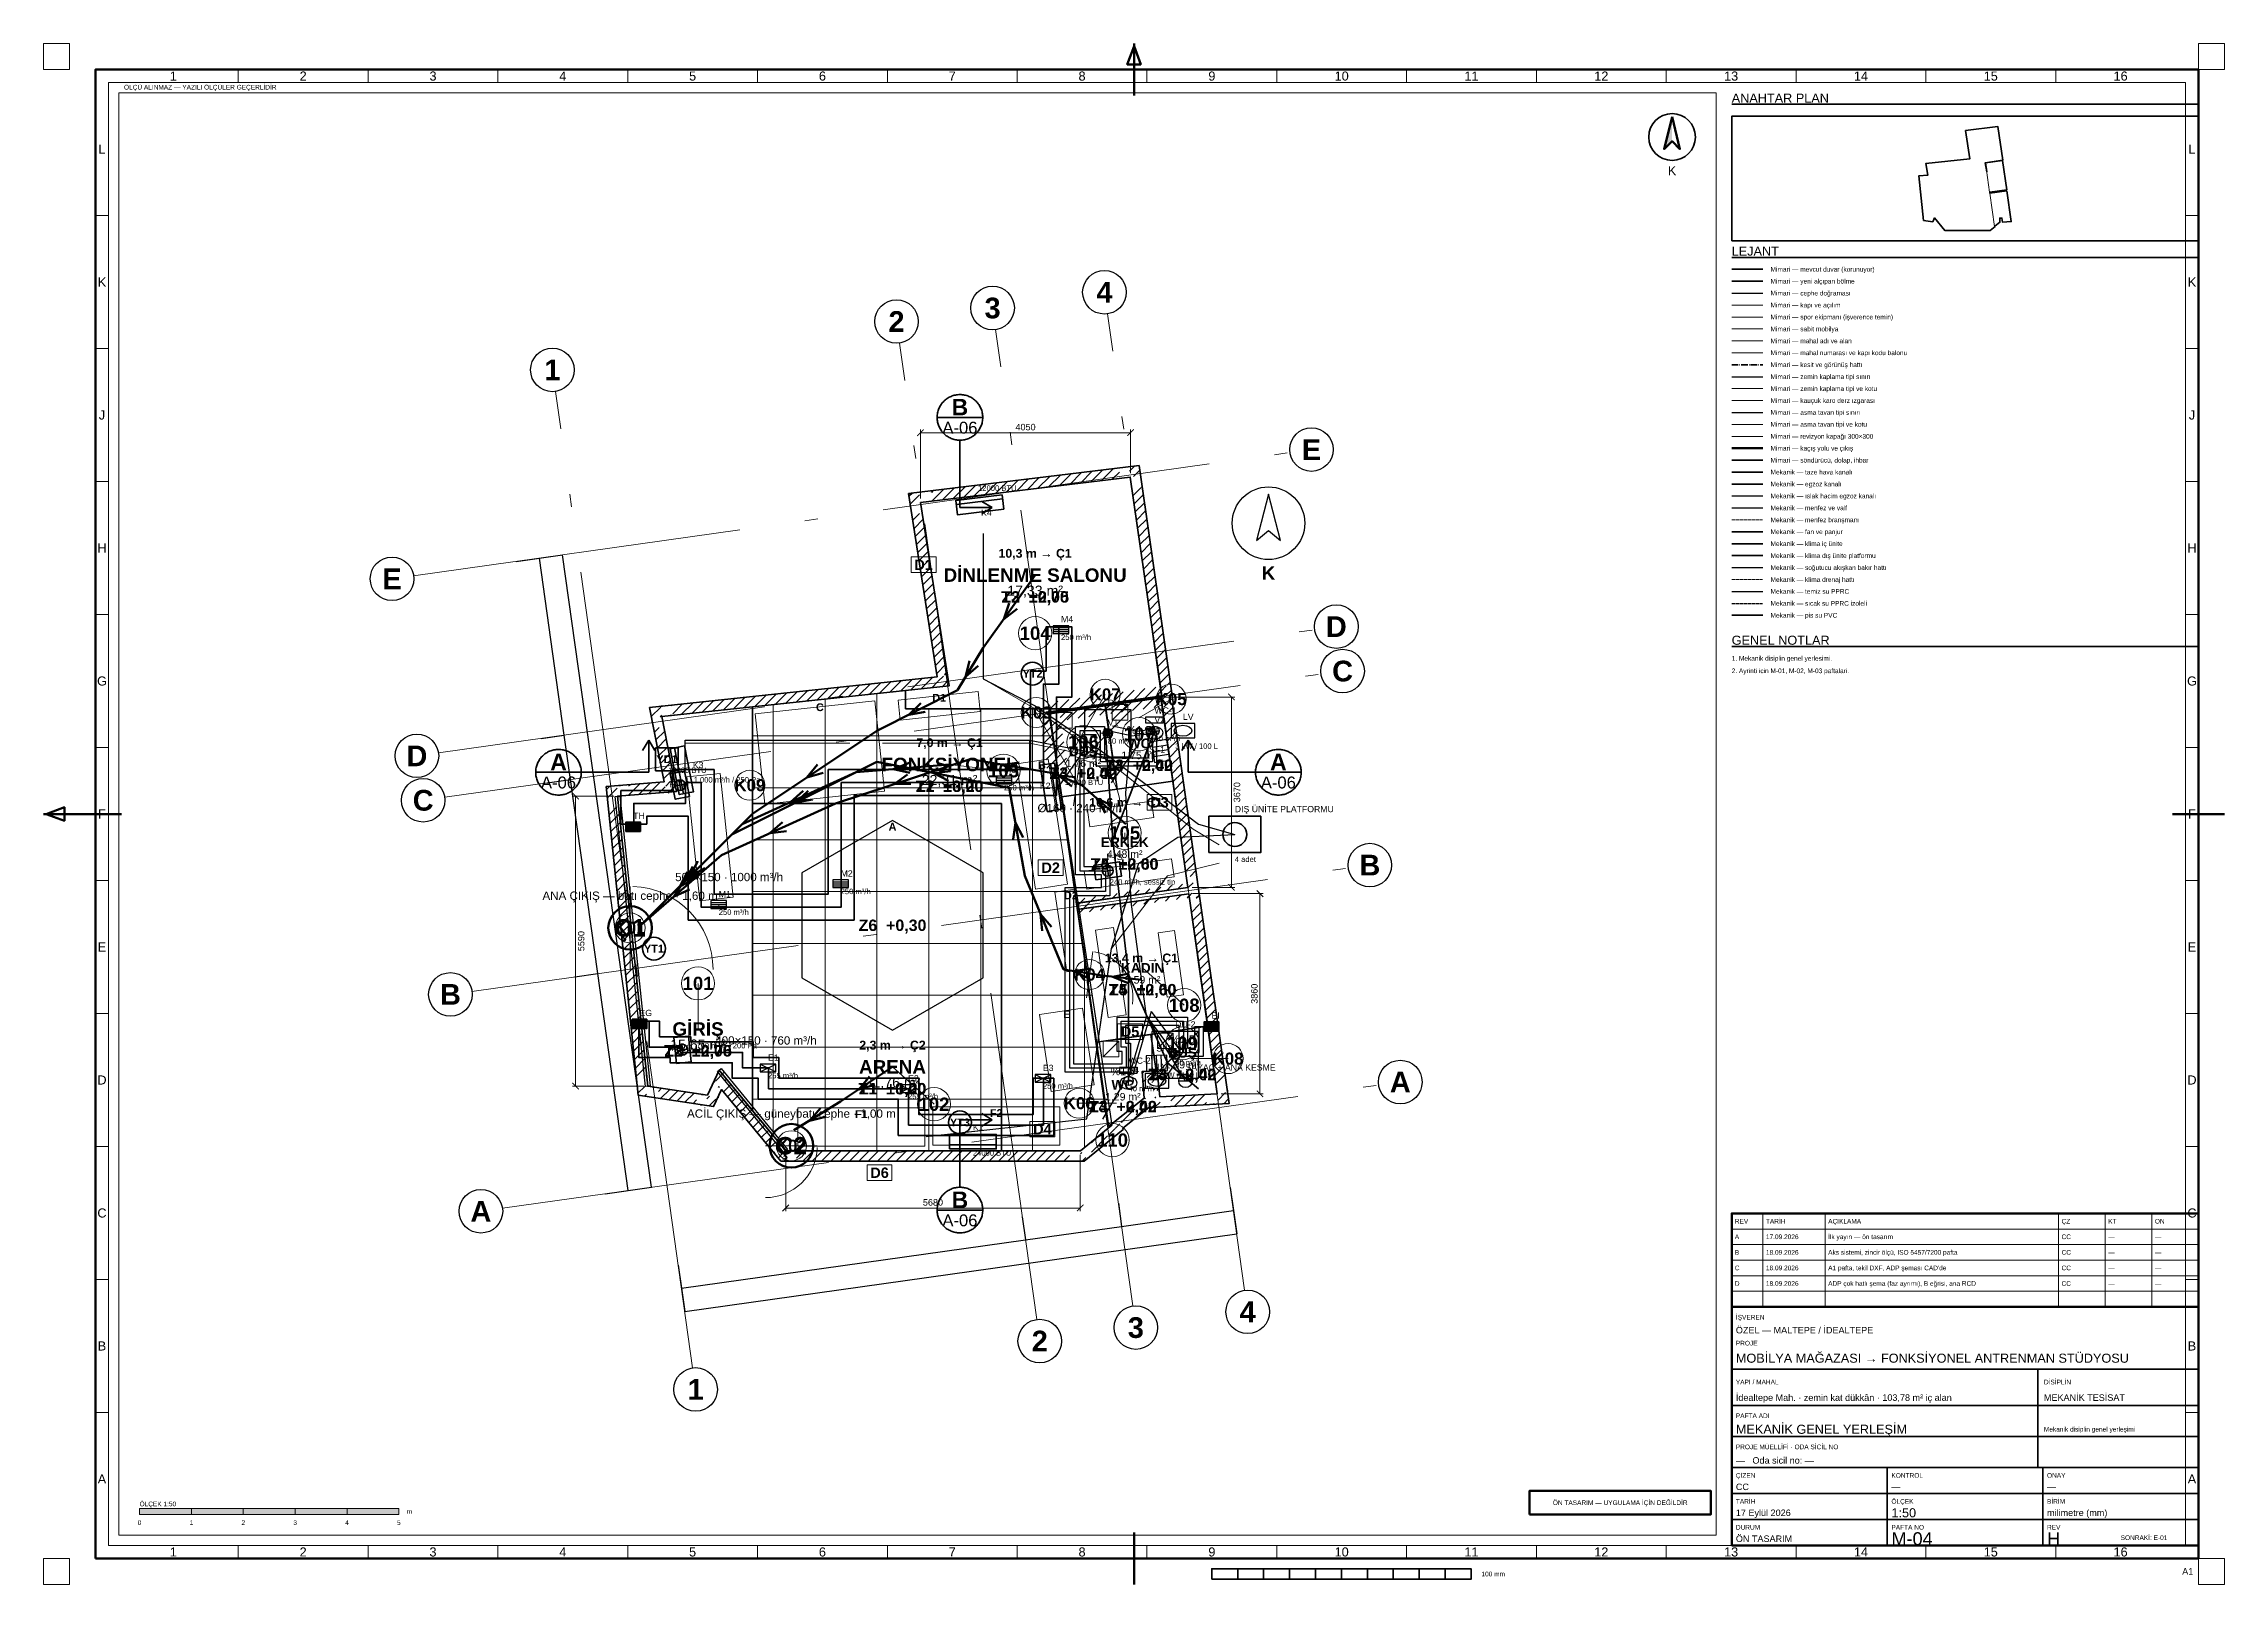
# Paper-space layout 'M-04 MEKANİK GENEL YERLEŞİM' of a CAD drawing. Header units: millimetres. Extents: x 0 to 841, y 0 to 594.
# The model-space entities are those that its viewports show. They can reach past a viewport. Long polylines and large blocks are cut down to what shows.
import ezdxf
from ezdxf.enums import TextEntityAlignment as Align

# ---------------------------------------------------------------- set-up
doc = ezdxf.new("R2010")
doc.units = ezdxf.units.MM
doc.linetypes.add('DASHDOT', pattern=[3.556, 2.54, -0.508, 0, -0.508])
doc.linetypes.add('DASHED', pattern=[1.524, 1.27, -0.254])
for name, color, linetype, lineweight in [('A-CEPHE', 5, 'Continuous', 25), ('A-DUVAR-MEVCUT', 8, 'Continuous', 35), ('A-DUVAR-YENI', 1, 'Continuous', 35), ('A-EKIPMAN', 9, 'Continuous', 18), ('A-KAPI', 8, 'Continuous', 18), ('A-KESIT-HAT', 1, 'DASHDOT', 35), ('A-MAHAL', 250, 'Continuous', 18), ('A-MOBILYA', 9, 'Continuous', 18), ('A-TAVAN-KAPAK', 150, 'Continuous', 18), ('A-TAVAN-SINIR', 150, 'Continuous', 25), ('A-TAVAN-YAZI', 150, 'Continuous', 13), ('A-YANGIN-EKIP', 1, 'Continuous', 35), ('A-YANGIN-KACIS', 3, 'Continuous', 50), ('A-YAZI', 7, 'Continuous', 13), ('A-ZEMIN-DERZ', 253, 'Continuous', 13), ('A-ZEMIN-SINIR', 30, 'Continuous', 25), ('A-ZEMIN-YAZI', 30, 'Continuous', 13), ('G-AKS-BALON', 8, 'Continuous', 25), ('G-AKS-HAT', 8, 'DASHDOT', 18), ('G-ANTET', 7, 'Continuous', 25), ('G-CERCEVE', 7, 'Continuous', 70), ('G-KUZEY', 7, 'Continuous', 25), ('G-OLCU', 7, 'Continuous', 13), ('G-OLCU-ZINCIR', 7, 'Continuous', 13), ('G-PAFTA-ZON', 8, 'Continuous', 13), ('G-YAZI', 7, 'Continuous', 18), ('M-HAVA-BESLEME', 3, 'Continuous', 35), ('M-HAVA-BRANSMAN', 3, 'DASHED', 18), ('M-HAVA-CIHAZ', 2, 'Continuous', 35), ('M-HAVA-EGZOZ', 1, 'Continuous', 35), ('M-HAVA-ISLAK', 6, 'Continuous', 25), ('M-HAVA-MENFEZ', 3, 'Continuous', 25), ('M-KLIMA-BAKIR', 4, 'Continuous', 25), ('M-KLIMA-DIS', 4, 'Continuous', 35), ('M-KLIMA-DRENAJ', 4, 'DASHED', 18), ('M-KLIMA-IC', 4, 'Continuous', 35), ('M-SIHHI-CIHAZ', 8, 'Continuous', 25), ('M-SIHHI-PIS', 8, 'Continuous', 35), ('M-SIHHI-SICAK', 30, 'DASHED', 25), ('M-SIHHI-TEMIZ', 5, 'Continuous', 25), ('M-YAZI', 7, 'Continuous', 13)]:
    doc.layers.add(name, color=color, linetype=linetype, lineweight=lineweight)
doc.layers.add('G-VIEWPORT', color=251, linetype='Continuous', lineweight=13, plot=False)
doc.styles.add('GYM', font='arial.ttf')
doc.styles.add('GYM-B', font='arialbd.ttf')
doc.styles.add('OpenSansCondensed-Light', font='OpenSansCondensed-Light.ttf')
doc.dimstyles.new('EZDXF', dxfattribs={"dimtxt": 0.25, "dimasz": 0.175, "dimexe": 0.375, "dimexo": 0.125, "dimgap": 0.1, "dimtad": 1, "dimlfac": 100, "dimzin": 12, "dimdsep": 46, "dimtxsty": 'OpenSansCondensed-Light', "dimblk": 'ARCHTICK', "dimcen": 2.5, "dimazin": 3, "dimtfac": 0.5, "dimtmove": 2, "dimatfit": 3})
doc.dimstyles.new('GYM-50', dxfattribs={"dimscale": 50, "dimtxt": 2.5, "dimasz": 2.5, "dimexe": 1.25, "dimexo": 1.5, "dimgap": 0.9, "dimtad": 1, "dimdec": 0, "dimtxsty": 'GYM', "dimblk": 'ARCHTICK', "dimcen": 2.5, "dimclrd": 7, "dimclre": 7, "dimclrt": 7, "dimazin": 3, "dimtfac": 1, "dimtmove": 0, "dimatfit": 3, "dimlwd": 18, "dimlwe": 13})

psp = doc.layouts.new('M-04 MEKANİK GENEL YERLEŞİM')

# ---------------------------------------------------------------- texts
at = {"layer": 'G-ANTET', "style": 'GYM'}
for s, height, p in [('K', 3.5, (628, 545)), ('0', 1.8, (37, 23.8)), ('1', 1.8, (57, 23.8)), ('2', 1.8, (77, 23.8)), ('3', 1.8, (97, 23.8)), ('4', 1.8, (117, 23.8)), ('5', 1.8, (137, 23.8))]:
    psp.add_text(s, height=height, dxfattribs=at).set_placement(p, align=Align.MIDDLE_CENTER)
for s, height, p in [('A', 1.8, (652.2, 134)), ('REV', 1.8, (652.2, 140)), ('TARİH', 1.8, (664.2, 140)), ('17.09.2026', 1.8, (664.2, 134)), ('AÇIKLAMA', 1.8, (688.2, 140)), ('İlk yayın — ön tasarım', 1.8, (688.2, 134)), ('ÇZ', 1.8, (778.2, 140)), ('CC', 1.8, (778.2, 134)), ('KT', 1.8, (796.2, 140)), ('ON', 1.8, (814.2, 140)), ('B', 1.8, (652.2, 128)), ('18.09.2026', 1.8, (664.2, 128)), ('Aks sistemi, zincir ölçü, ISO 5457/7200 pafta', 1.8, (688.2, 128)), ('CC', 1.8, (778.2, 128)), ('—', 1.8, (796.2, 134)), ('—', 1.8, (796.2, 128)), ('—', 1.8, (814.2, 134)), ('—', 1.8, (814.2, 128)), ('C', 1.8, (652.2, 122)), ('18.09.2026', 1.8, (664.2, 122)), ("A1 pafta, tekil DXF, ADP şeması CAD'de", 1.8, (688.2, 122)), ('CC', 1.8, (778.2, 122)), ('—', 1.8, (796.2, 122)), ('—', 1.8, (814.2, 122)), ('D', 1.8, (652.2, 116)), ('18.09.2026', 1.8, (664.2, 116)), ('ADP çok hatlı şema (faz ayrımı), B eğrisi, ana RCD', 1.8, (688.2, 116)), ('CC', 1.8, (778.2, 116)), ('—', 1.8, (796.2, 116)), ('—', 1.8, (814.2, 116)), ('İŞVEREN', 1.8, (652.6, 103)), ('ÖZEL — MALTEPE / İDEALTEPE', 2.5, (652.6, 98)), ('PROJE', 1.8, (652.6, 93)), ('MOBİLYA MAĞAZASI → FONKSİYONEL ANTRENMAN STÜDYOSU', 3.5, (652.6, 87.2)), ('YAPI / MAHAL', 1.8, (652.6, 78)), ('DİSİPLİN', 1.8, (771.4, 78)), ('İdealtepe Mah. · zemin kat dükkân · 103,78 m² iç alan', 2.5, (652.6, 72)), ('MEKANİK TESİSAT', 2.5, (771.4, 72)), ('PAFTA ADI', 1.8, (652.6, 65)), ('MEKANİK GENEL YERLEŞİM', 3.5, (652.6, 59.8)), ('Mekanik disiplin genel yerleşimi', 1.8, (771.4, 59.8)), ('PROJE MÜELLİFİ · ODA SİCİL NO', 1.8, (652.6, 53)), ('—   Oda sicil no: —', 2.5, (652.6, 47.8)), ('ÇİZEN', 1.8, (652.6, 42)), ('KONTROL', 1.8, (712.6, 42)), ('ONAY', 1.8, (772.6, 42)), ('CC', 2.5, (652.6, 37.6)), ('—', 2.5, (712.6, 37.6)), ('—', 2.5, (772.6, 37.6)), ('ÖLÇEK 1:50', 1.8, (37, 31)), ('m', 1.8, (140, 28.1)), ('TARİH', 1.8, (652.6, 32)), ('17 Eylül 2026', 2.5, (652.6, 27.6)), ('ÖLÇEK', 1.8, (712.6, 32)), ('1:50', 3.5, (712.6, 27.6)), ('BİRİM', 1.8, (772.6, 32)), ('milimetre (mm)', 2.5, (772.6, 27.6)), ('ÖN TASARIM', 2.5, (652.6, 17.6)), ('DURUM', 1.8, (652.6, 22)), ('PAFTA NO', 1.8, (712.6, 22)), ('M-04', 5, (712.6, 17.6)), ('REV', 1.8, (772.6, 22)), ('H', 5, (772.6, 17.6)), ('SONRAKİ: E-01', 1.8, (801, 18))]:
    psp.add_text(s, height=height, dxfattribs=at).set_placement(p, align=Align.MIDDLE_LEFT)
at = {"layer": 'G-ANTET', "color": 1, "style": 'GYM'}
psp.add_text('ÖN TASARIM — UYGULAMA İÇİN DEĞİLDİR', height=1.8, dxfattribs=at).set_placement((608, 31.5), align=Align.MIDDLE_CENTER)
at = {"layer": 'G-CERCEVE', "style": 'GYM'}
psp.add_text('100 mm', height=1.8, dxfattribs=at).set_placement((554.5, 4), align=Align.MIDDLE_LEFT)
psp.add_text('A1', height=2.5, dxfattribs=at).set_placement((829, 5), align=Align.MIDDLE_RIGHT)
at = {"layer": 'G-PAFTA-ZON', "style": 'GYM'}
for s, p in [('1', (50.03, 581.5)), ('2', (100.09, 581.5)), ('3', (150.16, 581.5)), ('4', (200.22, 581.5)), ('5', (250.28, 581.5)), ('6', (300.34, 581.5)), ('7', (350.41, 581.5)), ('8', (400.47, 581.5)), ('9', (450.53, 581.5)), ('10', (500.59, 581.5)), ('11', (550.66, 581.5)), ('12', (600.72, 581.5)), ('13', (650.78, 581.5)), ('14', (700.84, 581.5)), ('15', (750.91, 581.5)), ('16', (800.97, 581.5)), ('L', (22.5, 553.36)), ('L', (828.5, 553.36)), ('K', (22.5, 502.09)), ('K', (828.5, 502.09)), ('J', (22.5, 450.82)), ('J', (828.5, 450.82)), ('H', (22.5, 399.55)), ('H', (828.5, 399.55)), ('G', (22.5, 348.27)), ('G', (828.5, 348.27)), ('F', (22.5, 297)), ('F', (828.5, 297)), ('E', (22.5, 245.73)), ('E', (828.5, 245.73)), ('D', (22.5, 194.45)), ('D', (828.5, 194.45)), ('C', (22.5, 143.18)), ('C', (828.5, 143.18)), ('B', (22.5, 91.91)), ('B', (828.5, 91.91)), ('A', (22.5, 40.64)), ('A', (828.5, 40.64)), ('1', (50.03, 12.5)), ('2', (100.09, 12.5)), ('3', (150.16, 12.5)), ('4', (200.22, 12.5)), ('5', (250.28, 12.5)), ('6', (300.34, 12.5)), ('7', (350.41, 12.5)), ('8', (400.47, 12.5)), ('9', (450.53, 12.5)), ('10', (500.59, 12.5)), ('11', (550.66, 12.5)), ('12', (600.72, 12.5)), ('13', (650.78, 12.5)), ('14', (700.84, 12.5)), ('15', (750.91, 12.5)), ('16', (800.97, 12.5))]:
    psp.add_text(s, height=3.5, dxfattribs=at).set_placement(p, align=Align.MIDDLE_CENTER)
at = {"layer": 'G-YAZI', "style": 'GYM'}
for s, height, p in [('ÖLÇÜ ALINMAZ — YAZILI ÖLÇÜLER GEÇERLİDİR', 1.8, (31, 577.2)), ('ANAHTAR PLAN', 3.5, (651, 573)), ('LEJANT', 3.5, (651, 514)), ('Mimari — mevcut duvar (korunuyor)', 1.8, (666, 507)), ('Mimari — yeni alçıpan bölme', 1.8, (666, 502.4)), ('Mimari — cephe doğraması', 1.8, (666, 497.8)), ('Mimari — kapı ve açılım', 1.8, (666, 493.2)), ('Mimari — spor ekipmanı (işverence temin)', 1.8, (666, 488.6)), ('Mimari — sabit mobilya', 1.8, (666, 484)), ('Mimari — mahal adı ve alan', 1.8, (666, 479.4)), ('Mimari — mahal numarası ve kapı kodu balonu', 1.8, (666, 474.8)), ('Mimari — kesit ve görünüş hattı', 1.8, (666, 470.2)), ('Mimari — zemin kaplama tipi sınırı', 1.8, (666, 465.6)), ('Mimari — zemin kaplama tipi ve kotu', 1.8, (666, 461)), ('Mimari — kauçuk karo derz ızgarası', 1.8, (666, 456.4)), ('Mimari — asma tavan tipi sınırı', 1.8, (666, 451.8)), ('Mimari — asma tavan tipi ve kotu', 1.8, (666, 447.2)), ('Mimari — revizyon kapağı 300×300', 1.8, (666, 442.6)), ('Mimari — kaçış yolu ve çıkış', 1.8, (666, 438)), ('Mimari — söndürücü, dolap, ihbar', 1.8, (666, 433.4)), ('Mekanik — taze hava kanalı', 1.8, (666, 428.8)), ('Mekanik — egzoz kanalı', 1.8, (666, 424.2)), ('Mekanik — ıslak hacim egzoz kanalı', 1.8, (666, 419.6)), ('Mekanik — menfez ve valf', 1.8, (666, 415)), ('Mekanik — menfez branşmanı', 1.8, (666, 410.4)), ('Mekanik — fan ve panjur', 1.8, (666, 405.8)), ('Mekanik — klima iç ünite', 1.8, (666, 401.2)), ('Mekanik — klima dış ünite platformu', 1.8, (666, 396.6)), ('Mekanik — soğutucu akışkan bakır hattı', 1.8, (666, 392)), ('Mekanik — klima drenaj hattı', 1.8, (666, 387.4)), ('Mekanik — temiz su PPRC', 1.8, (666, 382.8)), ('Mekanik — sıcak su PPRC izoleli', 1.8, (666, 378.2)), ('Mekanik — pis su PVC', 1.8, (666, 373.6)), ('GENEL NOTLAR', 3.5, (651, 364)), ('1. Mekanik disiplin genel yerlesimi.', 1.8, (651, 357)), ('2. Ayrinti icin M-01, M-02, M-03 paftalari.', 1.8, (651, 352.2))]:
    psp.add_text(s, height=height, dxfattribs=at).set_placement(p, align=Align.MIDDLE_LEFT)

msp = doc.modelspace()

# ---------------------------------------------------------------- texts
at = {"layer": 'A-EKIPMAN', "style": 'GYM-B'}
for s, p in [('C', (3900, 8553.31202)), ('D1', (6200, 8736.25055)), ('B', (8180, 7432.8534)), ('A', (5300, 6249.88661)), ('D2', (8740, 4925.57862)), ('E', (8660, 2634.89996)), ('F1', (4700, 710)), ('F2', (7300, 730))]:
    msp.add_text(s, height=150, dxfattribs=at).set_placement(p, align=Align.MIDDLE_CENTER)
at = {"layer": 'A-KESIT-HAT'}
for s, height, style, p in [('B', 316.8, 'GYM-B', (6600, 14338)), ('A-06', 228.8, 'GYM', (6600, 13942)), ('A', 316.8, 'GYM-B', (-1140, 7498)), ('A', 316.8, 'GYM-B', (12740, 7498)), ('A-06', 228.8, 'GYM', (-1140, 7102)), ('A-06', 228.8, 'GYM', (12740, 7102)), ('B', 316.8, 'GYM-B', (6600, -942)), ('A-06', 228.8, 'GYM', (6600, -1338))]:
    msp.add_text(s, height=height, dxfattribs=dict(at, style=style)).set_placement(p, align=Align.MIDDLE_CENTER)
at = {"layer": 'A-MAHAL', "style": 'GYM-B'}
for s, height, p in [('D1', 200, (5900, 11300)), ('104', 256, (8050, 9980)), ('K07', 232, (9400, 8800.99963)), ('K03', 232, (8070, 8450.99963)), ('K05', 232, (10673.53829, 8710)), ('106', 256, (8981.23664, 7882.2495)), ('107', 256, (10054.23645, 8035.00017)), ('K09', 232, (2550, 7050)), ('103', 256, (7439.23048, 7330)), ('D3', 200, (10447.46134, 6720)), ('105', 256, (9777.09054, 6131.43909)), ('D2', 200, (8350, 5460)), ('K01', 232, (240, 4300)), ('K04', 232, (9100, 3400)), ('101', 256, (1550, 3230)), ('108', 256, (10922.70129, 2808.50033)), ('D5', 200, (9880, 2300)), ('109', 256, (10890.77574, 2073.62044)), ('K08', 232, (11770, 1780)), ('102', 256, (6100, 900)), ('K06', 232, (8900, 920)), ('D4', 200, (8190, 420)), ('K02', 232, (3350, 100)), ('110', 256, (9542.088, 208.58984)), ('D6', 200, (5050, -420))]:
    msp.add_text(s, height=height, dxfattribs=at).set_placement(p, align=Align.MIDDLE_CENTER)
at = {"layer": 'A-TAVAN-YAZI', "style": 'GYM-B'}
for s, p in [('T2  +2,75', (8050, 10680)), ('T3  +2,40', (8981.23664, 7282.2495)), ('T3  +2,40', (10054.23645, 7435.00017)), ('T1  +3,20', (6400, 7030)), ('T4  +2,60', (9777.09054, 5531.43909)), ('T4  +2,60', (10122.70129, 3108.50033)), ('T2  +2,75', (1550, 1930)), ('T1  +3,20', (5300, 1200)), ('T3  +2,40', (10890.77574, 1473.62044)), ('T3  +2,40', (9742.088, 855))]:
    msp.add_text(s, height=220, dxfattribs=at).set_placement(p, align=Align.MIDDLE_CENTER)
at = {"layer": 'A-YANGIN-EKIP', "style": 'GYM-B'}
for s, p in [('YT2', (8000, 9200)), ('YD1', (950, 7550)), ('YT1', (700, 3900)), ('YT3', (6600, 550))]:
    msp.add_text(s, height=150, dxfattribs=at).set_placement(p, align=Align.MIDDLE_CENTER)
at = {"layer": 'A-YANGIN-KACIS'}
for s, height, style, p in [('10,3 m → Ç1', 170, 'GYM-B', (8050, 11520)), ('7,0 m → Ç1', 170, 'GYM-B', (6400, 7870)), ('10,6 m → Ç1', 170, 'GYM-B', (9800, 6720)), ('ANA ÇIKIŞ — batı cephe · 1,60 m', 160, 'GYM', (240, 4920)), ('Ç1', 336, 'GYM-B', (240, 4300)), ('13,4 m → Ç1', 170, 'GYM-B', (10100, 3720)), ('2,3 m → Ç2', 170, 'GYM-B', (5300, 2040)), ('ACİL ÇIKIŞ — güneybatı cephe · 1,00 m', 160, 'GYM', (3350, 720)), ('Ç2', 336, 'GYM-B', (3350, 100))]:
    msp.add_text(s, height=height, dxfattribs=dict(at, style=style)).set_placement(p, align=Align.MIDDLE_CENTER)
at = {"layer": 'A-YAZI'}
for s, height, style, p in [('DİNLENME SALONU', 260, 'GYM-B', (8050, 11100)), ('17,33 m²', 195, 'GYM', (8050, 10800)), ('FONKSİYONEL', 260, 'GYM-B', (6400, 7450)), ('DUŞ', 190, 'GYM-B', (8981.23664, 7702.2495)), ('1,75 m²', 145, 'GYM', (10054.23645, 7625.00017)), ('WC', 190, 'GYM-B', (10054.23645, 7855.00017)), ('22,31 m²', 195, 'GYM', (6400, 7150)), ('1,76 m²', 145, 'GYM', (8981.23664, 7472.2495)), ('ERKEK', 190, 'GYM-B', (9777.09054, 5951.43909)), ('4,48 m²', 145, 'GYM', (9777.09054, 5721.43909)), ('KADIN', 190, 'GYM-B', (10122.70129, 3528.50033)), ('5,59 m²', 145, 'GYM', (10122.70129, 3298.50033)), ('GİRİŞ', 260, 'GYM-B', (1550, 2350)), ('15,65 m²', 195, 'GYM', (1550, 2050)), ('ARENA', 260, 'GYM-B', (5300, 1620)), ('1,39 m²', 145, 'GYM', (10890.77574, 1663.62044)), ('DUŞ', 190, 'GYM-B', (10890.77574, 1893.62044)), ('31,76 m²', 195, 'GYM', (5300, 1320)), ('WC', 190, 'GYM-B', (9742.088, 1275)), ('1,29 m²', 145, 'GYM', (9742.088, 1045))]:
    msp.add_text(s, height=height, dxfattribs=dict(at, style=style)).set_placement(p, align=Align.MIDDLE_CENTER)
at = {"layer": 'A-ZEMIN-YAZI'}
for s, height, style, p in [('Z3  ±0,00', 220, 'GYM-B', (8050, 10680)), ('%1,5', 150, 'GYM', (8981.23664, 7962.2495)), ('%1,5', 150, 'GYM', (10054.23645, 8115.00017)), ('Z4  −0,02', 220, 'GYM-B', (8981.23664, 7282.2495)), ('Z4  −0,02', 220, 'GYM-B', (10054.23645, 7435.00017)), ('Z2  ±0,00', 220, 'GYM-B', (6400, 7030)), ('Z5  ±0,00', 220, 'GYM-B', (9777.09054, 5531.43909)), ('Z6  +0,30', 220, 'GYM-B', (5300, 4350)), ('Z5  ±0,00', 220, 'GYM-B', (10122.70129, 3108.50033)), ('%1,5', 150, 'GYM', (10890.77574, 2153.62044)), ('Z3  ±0,00', 220, 'GYM-B', (1550, 1930)), ('Z1  ±0,00', 220, 'GYM-B', (5300, 1200)), ('%1,5', 150, 'GYM', (9742.088, 1535)), ('Z4  −0,02', 220, 'GYM-B', (10890.77574, 1473.62044)), ('Z4  −0,02', 220, 'GYM-B', (9742.088, 855))]:
    msp.add_text(s, height=height, dxfattribs=dict(at, style=style)).set_placement(p, align=Align.MIDDLE_CENTER)
at = {"layer": 'G-AKS-BALON', "style": 'GYM-B'}
for s, p in [('3', (7229.60505, 16248.88931)), ('4', (9386.42289, 16552.01029)), ('2', (5377.23919, 15988.55627)), ('1', (-1258.20667, 15056.00517)), ('E', (13378.20927, 13519.68238)), ('E', (-4350.23863, 11028.11152)), ('D', (13857.833, 10106.98224)), ('C', (13978.16993, 9250.74044)), ('D', (-3870.61491, 7615.41138)), ('C', (-3750.27797, 6759.16958)), ('B', (14503.93786, 5509.70723)), ('B', (-3224.51004, 3018.13636)), ('A', (15091.55678, 1328.58142)), ('A', (-2636.89113, -1162.98945)), ('4', (12148.53164, -3101.41469)), ('3', (9991.7138, -3404.53567)), ('2', (8139.34795, -3664.86871)), ('1', (1503.90208, -4597.41981))]:
    msp.add_text(s, height=399, dxfattribs=at).set_placement(p, align=Align.MIDDLE_CENTER)
at = {"layer": 'M-YAZI', "style": 'GYM'}
for s, p in [('Ø160 · 240 m³/h', (8910, 6610)), ('500×150 · 1000 m³/h', (2150, 5280)), ('400×150 · 760 m³/h', (2860, 2130))]:
    msp.add_text(s, height=160, dxfattribs=at).set_placement(p, align=Align.MIDDLE_CENTER)

# ---------------------------------------------------------------- blocks, each defined once
blk = doc.blocks.new('G_KUZEY')
blk.add_lwpolyline([(0, 560), (-230, -330), (0, -140), (230, -330)], close=True)
blk.add_circle((0, 0), 700)
at = {"style": 'GYM-B'}
blk.add_text('K', height=260, dxfattribs=at).set_placement((0, -960), align=Align.MIDDLE_CENTER)
blk = doc.blocks.new('_ARCHTICK')
at = {"color": 0, "linetype": 'BYBLOCK', "const_width": 0.15}
blk.add_lwpolyline([(-0.5, -0.5), (0.5, 0.5)], dxfattribs=at)
blk = doc.blocks.new('M_MENFEZ_BESLEME')
for p, q in [((-150, 40), (150, 40)), ((-150, 0), (150, 0)), ((-150, -40), (150, -40))]:
    blk.add_line(p, q)
blk.add_lwpolyline([(-150, -75), (150, -75), (150, 75), (-150, 75)], close=True)
at = {"style": 'GYM'}
for tag, p, height in [('KOD', (0, 140), 120), ('DEBI', (0, -200), 105)]:
    blk.add_attdef(tag, p, '', height=height, dxfattribs=at)
blk = doc.blocks.new('M_MENFEZ_EGZOZ')
for p, q in [((-150, -75), (150, 75)), ((-150, 75), (150, -75))]:
    blk.add_line(p, q)
blk.add_lwpolyline([(-150, -75), (150, -75), (150, 75), (-150, 75)], close=True)
at = {"style": 'GYM'}
for tag, p, height in [('KOD', (0, 140), 120), ('DEBI', (0, -200), 105)]:
    blk.add_attdef(tag, p, '', height=height, dxfattribs=at)
blk = doc.blocks.new('M_VALF')
for p, q in [((-90, 0), (90, 0)), ((0, -90), (0, 90))]:
    blk.add_line(p, q)
blk.add_circle((0, 0), 90)
at = {"style": 'GYM'}
for tag, p, height in [('KOD', (0, 150), 120), ('DEBI', (0, -200), 105)]:
    blk.add_attdef(tag, p, '', height=height, dxfattribs=at)
blk = doc.blocks.new('M_FAN')
for q in [(-105, 0), (0, 105), (105, 0), (0, -105)]:
    blk.add_line((0, 0), q)
blk.add_lwpolyline([(-250, -140), (250, -140), (250, 140), (-250, 140)], close=True)
blk.add_circle((0, 0), 105)
at = {"style": 'GYM'}
for tag, p, height in [('KOD', (0, 210), 120), ('TANIM', (0, -270), 105)]:
    blk.add_attdef(tag, p, '', height=height, dxfattribs=at)
blk = doc.blocks.new('M_PANJUR')
for p, q in [((-140, 64), (140, 64)), ((-140, 32), (140, 32)), ((-140, 0), (140, 0)), ((-140, -32), (140, -32)), ((-140, -64), (140, -64))]:
    blk.add_line(p, q)
blk.add_lwpolyline([(-140, -90), (140, -90), (140, 90), (-140, 90)], close=True)
at = {"style": 'GYM'}
blk.add_attdef('KOD', (0, 150), '', height=120, dxfattribs=at)
blk = doc.blocks.new('M_KLIMA_IC')
blk.add_line((-450, -60), (450, -60))
blk.add_lwpolyline([(-450, -140), (450, -140), (450, 140), (-450, 140)], close=True)
at = {"style": 'GYM'}
for tag, p, height in [('KOD', (0, 215), 120), ('KAPASITE', (0, -270), 105)]:
    blk.add_attdef(tag, p, '', height=height, dxfattribs=at)
blk = doc.blocks.new('M_KLIMA_DIS')
blk.add_lwpolyline([(-500, -350), (500, -350), (500, 350), (-500, 350)], close=True)
blk.add_circle((0, 0), 230)
at = {"style": 'GYM'}
for tag, p, height in [('KOD', (0, 430), 120), ('ADET', (0, -530), 105)]:
    blk.add_attdef(tag, p, '', height=height, dxfattribs=at)
blk = doc.blocks.new('M_KLOZET')
blk.add_lwpolyline([(-170, 150), (170, 150), (170, 260), (-170, 260)], close=True)
blk.add_ellipse((0, -40), major_axis=(160, 0), ratio=0.78)
at = {"style": 'GYM'}
blk.add_attdef('KOD', (0, 330), '', height=120, dxfattribs=at)
blk = doc.blocks.new('M_LAVABO')
blk.add_lwpolyline([(-230, -140), (230, -140), (230, 140), (-230, 140)], close=True)
blk.add_ellipse((0, 0), major_axis=(170, 0), ratio=0.62)
at = {"style": 'GYM'}
blk.add_attdef('KOD', (0, 210), '', height=120, dxfattribs=at)
blk = doc.blocks.new('M_DUS')
blk.add_line((-450, -450), (450, 450))
blk.add_lwpolyline([(-450, -450), (450, -450), (450, 450), (-450, 450)], close=True)
blk.add_circle((0, 0), 80)
at = {"style": 'GYM'}
blk.add_attdef('KOD', (0, 530), '', height=120, dxfattribs=at)
blk = doc.blocks.new('M_SUZGEC')
blk.add_lwpolyline([(-75, -75), (75, -75), (75, 75), (-75, 75)], close=True)
blk.add_circle((0, 0), 42)
blk = doc.blocks.new('M_ISITICI')
for p, q in [((-90, -150), (-90, 150)), ((0, -150), (0, 150)), ((90, -150), (90, 150))]:
    blk.add_line(p, q)
blk.add_lwpolyline([(-200, -150), (200, -150), (200, 150), (-200, 150)], close=True)
at = {"style": 'GYM'}
for tag, p, height in [('KOD', (0, 225), 120), ('GUC', (0, -285), 105)]:
    blk.add_attdef(tag, p, '', height=height, dxfattribs=at)
blk = doc.blocks.new('M_SAYAC')
blk.add_line((-130, 0), (130, 0))
blk.add_circle((0, 0), 130)
at = {"style": 'GYM'}
blk.add_attdef('KOD', (0, 200), '', height=120, dxfattribs=at)

# ---------------------------------------------------------------- dimensions: what is measured, and where the dimension line sits
at = {"layer": 'G-OLCU'}
for base, p1, p2 in [((5840, 13845), (5840, 12500), (9890, 12990)), ((3240, -1100), (3240, 0), (8920, 0))]:
    msp.add_linear_dim(base=base, p1=p1, p2=p2, dimstyle='GYM-50', dxfattribs=at).render()
for base, p1, p2 in [((11835, 8750), (10470, 8750), (11000, 5080)), ((-810, 6840), (0, 6840), (580, 1250)), ((12385, 1100), (11560, 1100), (11010, 4960))]:
    msp.add_linear_dim(base=base, p1=p1, p2=p2, angle=90, dimstyle='GYM-50', dxfattribs=at).render()
at = {"layer": 'G-OLCU-ZINCIR'}
for base, p1, p2, angle in [((650.79886, -700.93475), (-240.4424, -826.19055), (-1953.78991, 11364.91042), 98), ((-1028.54555, 8014.83818), (-1474.16618, 7952.21028), (-1953.78991, 11364.91042), 98), ((-908.20861, 7158.59638), (-1353.82924, 7095.96848), (-1474.16618, 7952.21028), 98), ((-382.44068, 3417.56316), (-828.06131, 3354.93527), (-1353.82924, 7095.96848), 98), ((205.17823, -763.56265), (-240.4424, -826.19055), (-828.06131, 3354.93527), 98), ((1292.35897, -3092.21235), (1167.10318, -2200.97108), (11811.73274, -704.96596), 8), ((9717.54279, -1453.70757), (9654.91489, -1008.08694), (11811.73274, -704.96596), 8), ((7865.17694, -1714.04061), (7802.54904, -1268.41998), (9654.91489, -1008.08694), 8), ((1229.73107, -2646.59171), (1167.10318, -2200.97108), (7802.54904, -1268.41998), 8)]:
    msp.add_linear_dim(base=base, p1=p1, p2=p2, angle=angle, dimstyle='EZDXF', dxfattribs=at).render()

# ---------------------------------------------------------------- hatches: boundary and pattern name
at = {"layer": 'A-DUVAR-MEVCUT'}
h = msp.add_hatch(dxfattribs=at)
h.set_pattern_fill('ANSI31', scale=40)
h.paths.add_polyline_path([(11012, 4959), (11563, 1104), (11760.98784, 1132.29865), (11209.98784, 4987.29865)])
h.paths.add_polyline_path([(11353, 1092.99729), (11563, 1104), (11532.98444, 1314), (11735.01704, 1314), (11773, 1048.25716), (11773, 914.72839), (11377.37373, 894), (11353, 894)])
h.paths.add_polyline_path([(11563, 1104), (10456, 1046), (10466.46442, 846.27395), (11573.46442, 904.27395)])
h.paths.add_polyline_path([(10432.29032, 1256), (10456, 1046), (10666, 1057.00271), (10666, 856.72839), (10278.39157, 836.42009), (10275.47486, 862.25383), (10246, 838.72565), (10246, 1256)])
h.paths.add_polyline_path([(10456, 1046), (10400, 1542), (10201.26266, 1519.56191), (10257.26266, 1023.56191)])
h.paths.add_polyline_path([(10190, 1332), (10190, 1534.60563), (10400, 1542), (10423.70968, 1332)])
h.paths.add_polyline_path([(10400, 1542), (10116, 1532), (10123.03789, 1332.12387), (10407.03789, 1342.12387)])
h.paths.add_polyline_path([(10326, 1322), (10129.89105, 1322), (10116, 1532), (10326, 1539.39437)])
h.paths.add_polyline_path([(10116, 1532), (10150, 1018), (10349.56388, 1031.20072), (10315.56388, 1545.20072)])
h.paths.add_polyline_path([(9940, 850.36842), (10150, 1018), (10136.10895, 1228), (10360, 1228), (10360, 840.69587), (10278.39157, 836.42009), (10275.47486, 862.25383), (10207.50852, 808), (9940, 808)])
h.paths.add_polyline_path([(10150, 1018), (9527.47436, 521.07164), (9652.24609, 364.7642), (10274.77173, 861.69256)])
h.paths.add_polyline_path([(9317.47436, 322.81752), (9531, 498), (9527.47436, 521.07164), (9737.47436, 688.70322), (9737.47436, 408.70048), (9618.47696, 311.07164), (9317.47436, 311.07164)])
h.paths.add_polyline_path([(9527.47436, 521.07164), (9531, 498), (9728.70495, 528.21182), (9725.17931, 551.28346)])
h.paths.add_polyline_path([(9321, 325.71005), (9531, 498), (9527.47436, 521.07164), (9741, 691.51754), (9741, 411.59301), (9590.35551, 288), (9321, 288)])
h.paths.add_polyline_path([(9531, 498), (8924, 0), (9050.85552, -154.62108), (9657.85552, 343.37892)])
h.paths.add_polyline_path([(9134, -86.40699), (8995.54426, -200), (8714, -200), (8714, 0), (8924, 0), (9134, 172.28995)])
h.paths.add_polyline_path([(8924, 0), (3241, 0), (3241, -200), (8924, -200)])
h.paths.add_polyline_path([(3067.59807, 210), (3241, 0), (3451, 0), (3451, -200), (3146.77475, -200), (3031, -59.78993), (3031, 210)])
h.paths.add_polyline_path([(3241, 0), (1957, 1555), (1802.78013, 1427.65703), (3086.78013, -127.34297)])
h.paths.add_polyline_path([(1858.5625, 1345), (1957, 1555), (2130.40193, 1345)])
h.paths.add_polyline_path([(1957, 1555), (1732, 1075), (1913.09179, 990.11322), (2138.09179, 1470.11322)])
h.paths.add_polyline_path([(1522, 904.11387), (1522, 1106.32697), (1732, 1075), (1830.4375, 1285), (1942, 1285), (1942, 1051.78408), (1854.44496, 865), (1784.19936, 865)])
h.paths.add_polyline_path([(1732, 1075), (579, 1247), (549.49132, 1049.18888), (1702.49132, 877.18888)])
h.paths.add_polyline_path([(557.26033, 1457), (579, 1247), (789, 1215.67303), (789, 1037), (631.19936, 1037), (396.03926, 1072.08026), (369, 1333.27294), (369, 1457)])
h.paths.add_polyline_path([(579, 1247), (0, 6840), (-198.93685, 6819.40561), (380.06315, 1226.40561)])
h.paths.add_polyline_path([(210, 6856.82218), (0, 6840), (21.73967, 6630), (-179.32916, 6630), (-210, 6926.27294), (-210, 7023.81848), (116.83741, 7050), (210, 7050)])
h.paths.add_polyline_path([(0, 6840), (1136, 6931), (1120.03003, 7130.36138), (-15.96997, 7039.36138)])
h.paths.add_polyline_path([(1094.75781, 7141), (1136, 6931), (926, 6914.17782), (926, 7141)])
h.paths.add_polyline_path([(1136, 6931), (853, 8372), (656.74886, 8333.45796), (939.74886, 6892.45796)])
h.paths.add_polyline_path([(1063, 8394.4824), (853, 8372), (894.24219, 8162), (690.42172, 8162), (643, 8403.46539), (643, 8550.6605), (935.73101, 8582), (1063, 8582)])
h.paths.add_polyline_path([(853, 8372), (6392, 8965), (6370.70986, 9163.8636), (831.70986, 8570.8636)])
h.paths.add_polyline_path([(6359.19864, 9175), (6392, 8965), (6182, 8942.5176), (6182, 9175)])
h.paths.add_polyline_path([(6392, 8965), (5840, 12499), (5642.39599, 12468.13486), (6194.39599, 8934.13486)])
h.paths.add_polyline_path([(6050, 12524.49073), (5840, 12499), (5872.80136, 12289), (5670.37631, 12289), (5630, 12547.49617), (5630, 12674.9773), (5910.28884, 12709), (6050, 12709)])
h.paths.add_polyline_path([(5840, 12499), (9885, 12990), (9860.90001, 13188.54267), (5815.90001, 12697.54267)])
h.paths.add_polyline_path([(9915.16355, 12780), (9885, 12990), (9675, 12964.50927), (9675, 13165.9773), (9955.28884, 13200), (10056.88905, 13200), (10095, 12934.6698), (10095, 12780)])
h.paths.add_polyline_path([(9885, 12990), (10491, 8771), (10688.96826, 8799.43536), (10082.96826, 13018.43536)])
h.paths.add_polyline_path([(10500.33896, 8561), (10473, 8753), (10281, 8725.32836), (10281, 8741.19293), (10491, 8771), (10460.83645, 8981), (10662.88905, 8981), (10701, 8715.6698), (10701, 8598.80247), (10697.05334, 8598.24229), (10701, 8570.52514), (10701, 8561)])
h.paths.add_polyline_path([(10491, 8771), (8314, 8462), (8342.10598, 8263.98471), (10519.10598, 8572.98471)])
h.paths.add_polyline_path([(8524, 8472.10401), (8329, 8444), (8356.21177, 8252), (8346.09066, 8252), (8314, 8462), (8524, 8491.80707)])
h.paths.add_polyline_path([(8314, 8462), (8485.61987, 7338.92633), (8683.32482, 7369.13815), (8511.70495, 8492.21182)])
h.paths.add_polyline_path([(8455.85699, 7548.92633), (8485.61987, 7338.92633), (8453.52921, 7548.92633)])
h.paths.add_polyline_path([(8485.61987, 7338.92633), (8329, 8444), (8130.97892, 8415.93487), (8287.59879, 7310.8612)])
h.paths.add_polyline_path([(8539, 8474.26586), (8329, 8444), (8358.76288, 8234), (8348.84129, 8234), (8314, 8462), (8539, 8493.93615)])
h.paths.add_polyline_path([(8329, 8444), (10473, 8753), (10444.47015, 8950.95466), (8300.47015, 8641.95466)])
h.paths.add_polyline_path([(10502.90199, 8543), (10473, 8753), (10263, 8722.73414), (10263, 8738.63803), (10491, 8771), (10463.4219, 8963), (10665.4745, 8963), (10683, 8840.98663), (10683, 8543)])
h.paths.add_polyline_path([(10473, 8753), (10996, 5080), (11194.00282, 5108.1937), (10671.00282, 8781.1937)])
h.paths.add_polyline_path([(11024.72088, 4870), (11012, 4959), (10786, 4926.84981), (10786, 5050.16768), (10996, 5080), (10966.09801, 5290), (11168.11534, 5290), (11206, 5023.93814), (11206, 4870)])
h.paths.add_polyline_path([(10996, 5080), (8876.81642, 4778.95156), (8904.94574, 4580.93959), (11024.12932, 4881.98803)])
h.paths.add_polyline_path([(9086.81642, 4685.12827), (8895.31677, 4657.88601), (8876.81642, 4778.95156), (9086.81642, 4808.78389)])
h.paths.add_polyline_path([(8876.81642, 4778.95156), (8895.31677, 4657.88601), (9093.02171, 4688.09783), (9074.52136, 4809.16338)])
h.paths.add_polyline_path([(9105.31677, 4687.76008), (8895.31677, 4657.88601), (8876.81642, 4778.95156), (9105.31677, 4811.41202)])
h.paths.add_polyline_path([(8895.31677, 4657.88601), (11012, 4959), (10983.8321, 5157.00649), (8867.14886, 4855.8925)])
h.paths.add_polyline_path([(11042.01556, 4749), (11012, 4959), (10802, 4929.12593), (10802, 5052.44061), (10996, 5080), (10983.32725, 5169), (11185.34458, 5169), (11222, 4911.57103), (11222, 4910.09728), (11221.04179, 4909.96115), (11222, 4903.25716), (11222, 4749)])

# ---------------------------------------------------------------- linework, layer by layer
at = {"layer": 'A-CEPHE'}
for points in [[(-44.75972, 6835.35588), (44.75972, 6844.64412), (624.75972, 1254.64412), (535.24028, 1245.35588)], [(3274.7883, 28.54425), (3205.2117, -28.54425), (1925.2117, 1531.45575), (1994.7883, 1588.54425)]]:
    msp.add_lwpolyline(points, close=True, dxfattribs=at)
at = {"layer": 'A-DUVAR-MEVCUT'}
for points in [[(11221.04179, 4909.96115), (11791.94357, 915.72091), (10278.39157, 836.42009), (10275.47486, 862.25383), (9742.65371, 436.93168), (9745.91018, 415.62146), (8995.54426, -200), (3146.77475, -200), (2003.97522, 1183.99787), (1849.85398, 855.2059), (396.03926, 1072.08026), (-220.01508, 7023.01622), (896.54259, 7112.45878), (614.68743, 8547.62938), (6162.00312, 9141.51965), (5610.45834, 12672.60525), (10055.14799, 13212.12135), (10717.45096, 8601.13749), (10697.05334, 8598.24229), (11222.20569, 4910.1265)], [(11012, 4959), (11563, 1104), (10456, 1046), (10400, 1542), (10116, 1532), (10150, 1018), (9527.47436, 521.07164), (9531, 498), (8924, 0), (3241, 0), (1957, 1555), (1732, 1075), (579, 1247), (0, 6840), (1136, 6931), (853, 8372), (6392, 8965), (5840, 12499), (9885, 12990), (10491, 8771), (8314, 8462), (8485.61987, 7338.92633), (8329, 8444), (10473, 8753), (10996, 5080), (8876.81642, 4778.95156), (8895.31677, 4657.88601)]]:
    msp.add_lwpolyline(points, close=True, dxfattribs=at)
at = {"layer": 'A-DUVAR-YENI'}
for points in [[(10473, 8753), (8329, 8444), (8849, 4775), (10996, 5080)], [(9403.29452, 8580.48246), (9631.66352, 6976.65965), (8558.61802, 6823.86825), (8331.29042, 8427.83935)], [(10475.81937, 8733.19972), (10704.18837, 7129.37691), (9632.65354, 6976.80062), (9404.28454, 8580.62343)], [(11012, 4959), (8868, 4654), (9466, 472), (10150, 1018), (10116, 1532), (10400, 1542), (10456, 1046), (11563, 1104)], [(10280.14346, 2245.09933), (10380.77907, 1541.32321), (10116, 1532), (10150, 1018), (9496.83309, 496.61238), (9463.16892, 491.79861), (9233.85158, 2095.4861)], [(11377.47369, 2402.01073), (11563, 1104), (10456, 1046), (10400, 1542), (10381.78418, 1541.3586), (10281.13339, 2245.24089)]]:
    msp.add_lwpolyline(points, close=True, dxfattribs=at)
at = {"layer": 'A-EKIPMAN'}
for points in [[(6991.3334, 8468.45876), (6949.89041, 8856.25055), (5408.6666, 8691.54124), (5450.10959, 8303.74945)], [(4960.45095, 8673.31202), (2653.58692, 8426.77938), (2839.54905, 6686.68798), (5146.41308, 6933.22062)], [(8301.8949, 7552.8534), (7689.02869, 7459.07169), (8058.1051, 5047.1466), (8670.97131, 5140.92831)], [(5300, 6369.88661), (3550.72689, 5359.9433), (3550.72689, 3340.0567), (5300, 2330.11339), (7049.27311, 3340.0567), (7049.27311, 5359.9433)], [(8815.52917, 5045.57862), (8430.01656, 4986.5869), (8664.47083, 3454.42138), (9049.98344, 3513.4131)], [(9188.61305, 1272.15913), (8961.72182, 2754.89996), (8131.38695, 2627.84087), (8358.27818, 1145.10004)], [(8525, 110), (8525, 850), (6075, 850), (6075, 110)], [(5925, 90), (5925, 830), (3475, 830), (3475, 90)]]:
    msp.add_lwpolyline(points, close=True, dxfattribs=at)
at = {"layer": 'A-KAPI'}
for p, q in [((8787.3721, 6654.37937), (8912.6279, 7545.62063)), ((240, 3500), (240, 5100)), ((9037.3721, 2954.37937), (9162.6279, 3845.62063)), ((2850, 100), (3850, 100))]:
    msp.add_line(p, q, dxfattribs=at)
for centre, radius, start, end in [((8787.3721, 6654.37937), 900, -8, 80), ((240, 3500), 1600, 0, 88), ((9037.3721, 2954.37937), 900, -8, 80), ((2850, 100), 1000, -90, -2)]:
    msp.add_arc(centre, radius, start, end, dxfattribs=at)
at = {"layer": 'A-KESIT-HAT'}
for p, q in [((6160, 14140), (7040, 14140)), ((6600, 13700), (6600, 12400)), ((6600, 12400), (7220, 12400)), ((7220, 12400), (7020, 12520)), ((7220, 12400), (7020, 12280)), ((600, 7920), (480, 7720)), ((600, 7300), (600, 7920)), ((600, 7920), (720, 7720)), ((11000, 7920), (10880, 7720)), ((11000, 7300), (11000, 7920)), ((11000, 7920), (11120, 7720)), ((-1580, 7300), (-700, 7300)), ((-700, 7300), (600, 7300)), ((12300, 7300), (11000, 7300)), ((12300, 7300), (13180, 7300)), ((6600, -700), (6600, 600)), ((6600, 600), (7220, 600)), ((7220, 600), (7020, 720)), ((7220, 600), (7020, 480)), ((6160, -1140), (7040, -1140))]:
    msp.add_line(p, q, dxfattribs=at)
for centre in [(6600, 14140), (-1140, 7300), (12740, 7300), (6600, -1140)]:
    msp.add_circle(centre, 440, dxfattribs=at)
at = {"layer": 'A-MAHAL'}
for p, q in [((8850, 7100), (8070, 8450.99963)), ((8620, 7450), (9400, 8800.99963)), ((10050, 8350), (10673.53829, 8710)), ((10054.23645, 7855.00017), (10054.23645, 8035.00017)), ((8981.23664, 7702.2495), (8981.23664, 7882.2495)), ((6400, 7450), (7439.23048, 7330)), ((2550, 7050), (2550, 7050)), ((9777.09054, 5951.43909), (9777.09054, 6131.43909)), ((240, 4300), (240, 4300)), ((9100, 3400), (9100, 3400)), ((10122.70129, 3528.50033), (10922.70129, 2808.50033)), ((1550, 2350), (1550, 3230)), ((10890.77574, 1893.62044), (10890.77574, 2073.62044)), ((11050, 1780), (11770, 1780)), ((5300, 1620), (6100, 900)), ((9620, 920), (8900, 920)), ((3350, 100), (3350, 100))]:
    msp.add_line(p, q, dxfattribs=at)
for points in [[(5660, 11150), (6140, 11150), (6140, 11450), (5660, 11450)], [(10207.46134, 6570), (10687.46134, 6570), (10687.46134, 6870), (10207.46134, 6870)], [(8110, 5310), (8590, 5310), (8590, 5610), (8110, 5610)], [(9640, 2150), (10120, 2150), (10120, 2450), (9640, 2450)], [(7950, 270), (8430, 270), (8430, 570), (7950, 570)], [(4810, -570), (5290, -570), (5290, -270), (4810, -270)]]:
    msp.add_lwpolyline(points, close=True, dxfattribs=at)
for centre, radius in [((8050, 9980), 320), ((9400, 8800.99963), 290), ((10673.53829, 8710), 290), ((8070, 8450.99963), 290), ((8981.23664, 7882.2495), 320), ((10054.23645, 8035.00017), 320), ((7439.23048, 7330), 320), ((2550, 7050), 290), ((9777.09054, 6131.43909), 320), ((240, 4300), 290), ((1550, 3230), 320), ((9100, 3400), 290), ((10922.70129, 2808.50033), 320), ((10890.77574, 2073.62044), 320), ((11770, 1780), 290), ((6100, 900), 320), ((8900, 920), 290), ((9542.088, 208.58984), 320), ((3350, 100), 290)]:
    msp.add_circle(centre, radius, dxfattribs=at)
at = {"layer": 'A-MOBILYA'}
for points in [[(1977.78546, 7277.39803), (1331.34623, 7209.45452), (1582.21454, 4822.60197), (2228.65377, 4890.54548)], [(9058.45138, 6566.50755), (9103.4583, 6249.68839), (10341.03313, 6425.49665), (10296.02621, 6742.31581)], [(8998.13474, 5391.34292), (9047.36105, 5044.82197), (10730.46282, 5283.9212), (10681.23651, 5630.44215)], [(9561.81032, 4306.5688), (9215.33462, 4257.02493), (9455.97628, 2574.143), (9802.45197, 2623.68687)], [(10737.02973, 4247.3292), (10420.25195, 4202.03195), (10597.19435, 2964.61876), (10913.97212, 3009.91602)]]:
    msp.add_lwpolyline(points, close=True, dxfattribs=at)
at = {"layer": 'A-TAVAN-KAPAK'}
for p, q in [((8461.29042, 8150.48246), (8761.29042, 8450.48246)), ((9534.28454, 8303.19972), (9834.28454, 8603.19972)), ((9363.85158, 1815.09933), (9663.85158, 2115.09933)), ((10411.13339, 1972.01073), (10711.13339, 2272.01073))]:
    msp.add_line(p, q, dxfattribs=at)
for points in [[(8461.29042, 8150.48246), (8761.29042, 8150.48246), (8761.29042, 8450.48246), (8461.29042, 8450.48246)], [(9534.28454, 8303.19972), (9834.28454, 8303.19972), (9834.28454, 8603.19972), (9534.28454, 8603.19972)], [(9363.85158, 1815.09933), (9663.85158, 1815.09933), (9663.85158, 2115.09933), (9363.85158, 2115.09933)], [(10411.13339, 1972.01073), (10711.13339, 1972.01073), (10711.13339, 2272.01073), (10411.13339, 2272.01073)]]:
    msp.add_lwpolyline(points, close=True, dxfattribs=at)
at = {"layer": 'A-TAVAN-SINIR'}
for points in [[(5550, 8520), (5550, 8874.85629), (6392, 8965), (5840, 12499), (9885, 12990), (10491, 8771), (8722.62783, 8520)], [(8924, 0), (7400, 0), (7400, 6700), (2600, 6700), (2600, 8559.03214), (5550, 8874.85629), (5550, 8520), (8722.62783, 8520), (8314, 8462), (9531, 498)], [(1957, 1555), (1732, 1075), (579, 1247), (0, 6840), (1136, 6931), (853, 8372), (2600, 8559.03214), (2600, 776.28894)], [(9403.29452, 8580.48246), (9631.66352, 6976.65965), (8558.61802, 6823.86825), (8331.29042, 8427.83935)], [(10475.81937, 8733.19972), (10704.18837, 7129.37691), (9632.65354, 6976.80062), (9404.28454, 8580.62343)], [(10996, 5080), (8849, 4775), (8558.75834, 6822.87818), (8558.75899, 6822.87824), (10704.32934, 7128.3869)], [(7400, 6700), (7400, 0), (3241, 0), (2600, 776.28894), (2600, 6700)], [(8868, 4654), (11012, 4959), (11377.3322, 2403.00067), (11377.33214, 2403.00066), (9233.71003, 2096.47603)], [(10280.14346, 2245.09933), (10380.77907, 1541.32321), (10116, 1532), (10150, 1018), (9496.83309, 496.61238), (9463.16892, 491.79861), (9233.85158, 2095.4861)], [(11377.47369, 2402.01073), (11563, 1104), (10456, 1046), (10400, 1542), (10381.78418, 1541.3586), (10281.13339, 2245.24089)]]:
    msp.add_lwpolyline(points, close=True, dxfattribs=at)
at = {"layer": 'A-YANGIN-EKIP'}
msp.add_lwpolyline([(730, 7330), (1170, 7330), (1170, 7770), (730, 7770)], close=True, dxfattribs=at)
for centre in [(8000, 9200), (700, 3900), (6600, 550)]:
    msp.add_circle(centre, 220, dxfattribs=at)
at = {"layer": 'A-YANGIN-KACIS'}
for p, q in [((7445.37713, 10253.52798), (7546.58535, 10559.96356)), ((7445.37713, 10253.52798), (7702.42433, 10448.65)), ((6706.29066, 9136.31669), (6784.97729, 9449.29318)), ((6706.29066, 9136.31669), (6948.48873, 9349.59109)), ((5614.21111, 8409.08688), (5846.45844, 8633.15618)), ((5614.21111, 8409.08688), (5932.54599, 8462.08476)), ((3650.23095, 7200.15396), (3853.53907, 7450.77655)), ((3650.23095, 7200.15396), (3959.7703, 7291.4297)), ((5320.62176, 7360.05181), (5619.78814, 7481.0698)), ((5320.62176, 7360.05181), (5635.69227, 7290.22024)), ((5328.91084, 7069.06701), (5592.08235, 7255.84663)), ((6098.36353, 7284.6346), (6419.21247, 7319.30197)), ((6098.36353, 7284.6346), (6382.36297, 7131.36951)), ((7422.50942, 7444.95154), (7742.32943, 7488.09128)), ((7422.50942, 7444.95154), (7710.46248, 7299.25009)), ((8508.93562, 7234.4451), (8756.31596, 7027.20408)), ((8508.93562, 7234.4451), (8830.20211, 7203.88836)), ((3336.13403, 6725.51547), (3577.06956, 6940.21513)), ((3336.13403, 6725.51547), (3656.31741, 6765.86986)), ((3439.00311, 6719.50155), (3671.82716, 6942.97153)), ((3439.00311, 6719.50155), (3757.47352, 6771.67881)), ((5328.91084, 7069.06701), (5651.59229, 7073.81624)), ((9240.02919, 6794.09189), (9407.76251, 6518.39024)), ((9240.02919, 6794.09189), (9534.47039, 6661.9925)), ((2936.13403, 6125.51547), (3177.06956, 6340.21513)), ((7668.71864, 6327.26104), (7627.97784, 6007.1266)), ((7668.71864, 6327.26104), (7816.57481, 6040.40842)), ((2936.13403, 6125.51547), (3256.31741, 6165.86986)), ((1297.72078, 5197.72078), (1447.92966, 5483.34845)), ((1397.72078, 5297.72078), (1547.92966, 5583.34845)), ((1089.26531, 4906.77947), (1258.77003, 5181.3956)), ((1197.72078, 5097.72078), (1347.92966, 5383.34845)), ((1197.72078, 5097.72078), (1483.34845, 5247.92966)), ((1297.72078, 5197.72078), (1583.34845, 5347.92966)), ((1397.72078, 5297.72078), (1683.34845, 5447.92966)), ((1089.26531, 4906.77947), (1384.55082, 5036.98062)), ((8155.76923, 4566.15385), (8185.91141, 4244.8482)), ((8155.76923, 4566.15385), (8362.69088, 4318.50631)), ((8797.26069, 3468.43829), (9116.70155, 3514.30122)), ((8797.26069, 3468.43829), (9086.44462, 3325.19539)), ((9546.01534, 3359.0917), (9862.61623, 3421.61968)), ((9546.01534, 3359.0917), (9842.30361, 3231.18887)), ((4650.4614, 1184.80914), (4853.19151, 1435.89951)), ((4650.4614, 1184.80914), (4959.78963, 1276.79785)), ((3696.40927, 581.139), (3909.44448, 823.54748)), ((3696.40927, 581.139), (4009.30794, 660.13455))]:
    msp.add_line(p, q, dxfattribs=at)
for points in [[(8050, 11100), (7050, 9700), (6550, 8880), (5000, 8100), (2600, 6500), (450, 4350)], [(9800, 6300), (8950, 7050), (8400, 7280), (6800, 7550), (4200, 6700), (2000, 5700), (450, 4350)], [(10100, 3300), (9350, 3380), (8600, 3500), (7850, 5300), (7550, 7000), (5000, 7500), (2200, 6100), (450, 4350)], [(6400, 7450), (4600, 7300), (2400, 6300), (450, 4350)], [(5300, 1620), (4300, 950), (3400, 400)]]:
    msp.add_lwpolyline(points, dxfattribs=at)
for centre in [(240, 4300), (3350, 100)]:
    msp.add_circle(centre, 420, dxfattribs=at)
at = {"layer": 'A-ZEMIN-DERZ'}
for p, q in [((3000, 6700), (3000, 8601.85575)), ((4000, 6700), (4000, 8708.91479)), ((5000, 6700), (5000, 8815.97382)), ((6000, 6700), (6000, 8520)), ((7000, 6700), (7000, 8520)), ((8000, 0), (8000, 8520)), ((2600, 8000), (8384.59945, 8000)), ((2600, 7000), (8537.4121, 7000)), ((3000, 291.86526), (3000, 6700)), ((4000, 0), (4000, 6700)), ((5000, 0), (5000, 6700)), ((6000, 0), (6000, 6700)), ((7000, 0), (7000, 6700)), ((2600, 6000), (7400, 6000)), ((7400, 6000), (8690.22476, 6000)), ((2600, 5000), (7400, 5000)), ((7400, 5000), (8843.03742, 5000)), ((2600, 4000), (7400, 4000)), ((7400, 4000), (8995.85008, 4000)), ((9000, 62.35255), (9000, 3972.84306)), ((2600, 3000), (7400, 3000)), ((7400, 3000), (9148.66273, 3000)), ((2600, 2000), (7400, 2000)), ((7400, 2000), (9301.47539, 2000)), ((2600, 1000), (7400, 1000)), ((7400, 1000), (9454.28805, 1000)), ((3241, 0), (7400, 0)), ((7400, 0), (8924, 0))]:
    msp.add_line(p, q, dxfattribs=at)
at = {"layer": 'A-ZEMIN-SINIR'}
for p, q in [((8451.29042, 6943.86825), (8981.23664, 7702.2495)), ((9524.28454, 7096.80062), (10054.23645, 7855.00017)), ((10401.13339, 1166), (10890.77574, 1893.62044)), ((9353.85158, 611.79861), (9742.088, 1275))]:
    msp.add_line(p, q, dxfattribs=at)
for points in [[(5550, 8520), (5550, 8874.85629), (6392, 8965), (5840, 12499), (9885, 12990), (10491, 8771), (8722.62783, 8520)], [(8924, 0), (7400, 0), (7400, 6700), (2600, 6700), (2600, 8559.03214), (5550, 8874.85629), (5550, 8520), (8722.62783, 8520), (8314, 8462), (9531, 498)], [(1957, 1555), (1732, 1075), (579, 1247), (0, 6840), (1136, 6931), (853, 8372), (2600, 8559.03214), (2600, 776.28894)], [(9403.29452, 8580.48246), (9631.66352, 6976.65965), (8558.61802, 6823.86825), (8331.29042, 8427.83935)], [(10475.81937, 8733.19972), (10704.18837, 7129.37691), (9632.65354, 6976.80062), (9404.28454, 8580.62343)], [(10996, 5080), (8849, 4775), (8558.75834, 6822.87818), (8558.75899, 6822.87824), (10704.32934, 7128.3869)], [(7400, 6700), (7400, 0), (3241, 0), (2600, 776.28894), (2600, 6700)], [(5300, 6369.88661), (3550.72689, 5359.9433), (3550.72689, 3340.0567), (5300, 2330.11339), (7049.27311, 3340.0567), (7049.27311, 5359.9433)], [(8868, 4654), (11012, 4959), (11377.3322, 2403.00067), (11377.33214, 2403.00066), (9233.71003, 2096.47603)], [(10280.14346, 2245.09933), (10380.77907, 1541.32321), (10116, 1532), (10150, 1018), (9496.83309, 496.61238), (9463.16892, 491.79861), (9233.85158, 2095.4861)], [(11377.47369, 2402.01073), (11563, 1104), (10456, 1046), (10400, 1542), (10381.78418, 1541.3586), (10281.13339, 2245.24089)]]:
    msp.add_lwpolyline(points, close=True, dxfattribs=at)
at = {"layer": 'G-AKS-BALON'}
for centre in [(9386.42289, 16552.01029), (5377.23919, 15988.55627), (7229.60505, 16248.88931), (-1258.20667, 15056.00517), (13378.20927, 13519.68238), (-4350.23863, 11028.11152), (13857.833, 10106.98224), (13978.16993, 9250.74044), (-3870.61491, 7615.41138), (-3750.27797, 6759.16958), (14503.93786, 5509.70723), (-3224.51004, 3018.13636), (15091.55678, 1328.58142), (-2636.89113, -1162.98945), (12148.53164, -3101.41469), (8139.34795, -3664.86871), (9991.7138, -3404.53567), (1503.90208, -4597.41981)]:
    msp.add_circle(centre, 420, dxfattribs=at)
at = {"layer": 'G-AKS-HAT'}
for p, q in [((12090.07894, -2685.5021), (9444.87559, 16136.0977)), ((8080.89524, -3248.95612), (5435.6919, 15572.64368)), ((9933.2611, -2988.62308), (7288.05775, 15832.97672)), ((1445.44938, -4181.50722), (-1199.75397, 14640.09258)), ((-3934.32604, 11086.56422), (12962.29668, 13461.22968)), ((-3454.70232, 7673.86408), (13441.92041, 10048.52954)), ((-3334.36538, 6817.62228), (13562.25734, 9192.28774)), ((-2808.59745, 3076.58907), (14088.02527, 5451.25453)), ((-2220.97854, -1104.53675), (14675.64419, 1270.12871))]:
    msp.add_line(p, q, dxfattribs=at)
at = {"layer": 'M-HAVA-BESLEME'}
msp.add_lwpolyline([(60, 6950), (1060, 6950), (1060, 7350), (1860, 7350), (1860, 4950), (4060, 4950), (4060, 7350), (7960, 7350), (7960, 9250), (8260, 9250), (8260, 10100), (8760, 10100), (8760, 8750), (8460, 8750), (8460, 6850), (4560, 6850), (4560, 4450), (1360, 4450), (1360, 6450), (560, 6450), (560, 6300), (60, 6300)], close=True, dxfattribs=at)
msp.add_lwpolyline([(310, 6300), (310, 6700), (1310, 6700), (1310, 7100), (1610, 7100), (1610, 4700), (4310, 4700), (4310, 7100), (8210, 7100), (8210, 9000), (8510, 9000), (8510, 10100)], dxfattribs=at)
at = {"layer": 'M-HAVA-BRANSMAN'}
for p, q in [((8510, 10050), (8550, 10050)), ((8550, 10050), (8550, 10050)), ((9310, 8050), (9450, 8050)), ((9450, 8050), (9450, 8050)), ((10310, 8100), (10350, 8100)), ((10350, 8100), (10350, 8100)), ((7450, 7100), (7450, 7150)), ((7450, 7100), (7450, 7100)), ((4310, 5150), (4300, 5150)), ((4300, 5150), (4300, 5150)), ((1950, 4700), (1950, 4750)), ((1950, 4700), (1950, 4700)), ((10910, 1900), (10750, 1900)), ((10750, 1900), (10750, 1850)), ((2900, 1600), (2900, 1600)), ((2900, 1600), (2900, 1600)), ((8210, 1400), (8200, 1400)), ((8200, 1400), (8200, 1400)), ((9810, 1600), (9850, 1600)), ((9850, 1600), (9850, 1350)), ((5600, 1200), (5600, 1200)), ((5600, 1200), (5600, 1200))]:
    msp.add_line(p, q, dxfattribs=at)
at = {"layer": 'M-HAVA-EGZOZ'}
msp.add_lwpolyline([(810, 2200), (1410, 2200), (1410, 2100), (2610, 2100), (2610, 1800), (3110, 1800), (3110, 1400), (5810, 1400), (5810, 700), (8010, 700), (8010, 1400), (8410, 1400), (8410, 300), (5410, 300), (5410, 1000), (2710, 1000), (2710, 1400), (2210, 1400), (2210, 1700), (1010, 1700), (1010, 1800), (410, 1800), (410, 2500), (810, 2500)], close=True, dxfattribs=at)
msp.add_lwpolyline([(610, 2500), (610, 2000), (1210, 2000), (1210, 1900), (2410, 1900), (2410, 1600), (2910, 1600), (2910, 1200), (5610, 1200), (5610, 500), (8210, 500), (8210, 1400)], dxfattribs=at)
at = {"layer": 'M-HAVA-ISLAK'}
msp.add_lwpolyline([(10390, 7420), (9230, 7420), (9230, 8020), (8990, 8020), (8990, 5480), (9490, 5480), (9490, 4920), (8790, 4920), (8790, 1680), (9730, 1680), (9730, 1920), (9630, 1920), (9630, 2580), (10990, 2580), (10990, 1980), (11130, 1980), (11130, 2400), (11290, 2400), (11290, 1820), (10830, 1820), (10830, 2420), (9790, 2420), (9790, 2080), (9890, 2080), (9890, 1520), (8630, 1520), (8630, 5080), (9330, 5080), (9330, 5320), (8830, 5320), (8830, 8180), (9390, 8180), (9390, 7580), (10230, 7580), (10230, 8100), (10390, 8100)], close=True, dxfattribs=at)
msp.add_lwpolyline([(10310, 8100), (10310, 7500), (9310, 7500), (9310, 8100), (8910, 8100), (8910, 5400), (9410, 5400), (9410, 5000), (8710, 5000), (8710, 1600), (9810, 1600), (9810, 2000), (9710, 2000), (9710, 2500), (10910, 2500), (10910, 1900), (11210, 1900), (11210, 2400)], dxfattribs=at)
at = {"layer": 'M-KLIMA-BAKIR'}
for points in [[(7050, 11900), (7050, 9100), (8050, 8580), (9450, 7620), (11200, 6300), (11900, 6100)], [(1300, 7350), (1300, 7920), (5950, 7920), (7950, 7920), (9450, 7620), (11200, 6300), (11900, 6100)], [(7950, 6950), (7950, 7920), (9450, 7620), (11200, 6300), (11900, 6100)], [(5950, 280), (9050, 620), (9520, 3900), (10050, 5550), (10800, 6050), (11900, 6100)]]:
    msp.add_lwpolyline(points, dxfattribs=at)
at = {"layer": 'M-KLIMA-DRENAJ'}
for points in [[(7050, 11900), (7050, 9100), (8050, 8520), (9400, 7560), (11100, 6200), (11600, 5900)], [(1300, 7350), (1300, 7860), (5950, 7860), (7950, 7860), (9400, 7560), (11100, 6200), (11600, 5900)], [(7950, 6950), (7950, 7860), (9400, 7560), (11100, 6200), (11600, 5900)], [(5950, 280), (9050, 620), (9520, 3900), (10600, 5300), (11600, 5550)]]:
    msp.add_lwpolyline(points, dxfattribs=at)
at = {"layer": 'M-SIHHI-PIS'}
for points in [[(9400, 8150), (9550, 6000), (9850, 3400), (10600, 1700), (11200, 1200)], [(9450, 8050), (9400, 8150)], [(10350, 8100), (9550, 6000)], [(9850, 1350), (9850, 3400)], [(10750, 1850), (10600, 1700)]]:
    msp.add_lwpolyline(points, dxfattribs=at)
at = {"layer": 'M-SIHHI-SICAK'}
for points in [[(9990, 8090), (9540, 8190)], [(9990, 8090), (10440, 8140)], [(10290, 2690), (9940, 1490)], [(10290, 2690), (10840, 1940)]]:
    msp.add_lwpolyline(points, dxfattribs=at)
at = {"layer": 'M-SIHHI-TEMIZ'}
for points in [[(9900, 8000), (9450, 8100)], [(10950, 1350), (10200, 2600), (9900, 4800), (9800, 6900), (9900, 8000)], [(9900, 8000), (10350, 8050)], [(10200, 2600), (9850, 1400)], [(10200, 2600), (10750, 1850)]]:
    msp.add_lwpolyline(points, dxfattribs=at)

# ---------------------------------------------------------------- block references
at = {"layer": 'G-KUZEY'}
msp.add_blockref('G_KUZEY', (12550, 12100), dxfattribs=at)
at = {"layer": 'M-HAVA-CIHAZ'}
ref = msp.add_blockref('M_FAN', (1200, 7050), dxfattribs=dict(at, rotation=101.1))
ref.add_attrib('KOD', 'F-TH', (993.92854, 7009.57039), dxfattribs={"layer": '0', "height": 120, "style": 'GYM'})
ref.add_attrib('TANIM', '1.000 m³/h / 250 Pa', (1464.94902, 7101.98093), dxfattribs={"layer": '0', "height": 105, "style": 'GYM'})
for p, values in [((300, 6250), {'KOD': 'TH'}), ((420, 2450), {'KOD': 'EG'}), ((11450, 2400), {'KOD': 'EI'})]:
    msp.add_blockref('M_PANJUR', p, dxfattribs=at).add_auto_attribs(values)
ref = msp.add_blockref('M_FAN', (9450, 5400), dxfattribs=dict(at, rotation=8.1))
ref.add_attrib('KOD', 'F-IS', (9420.41074, 5607.90497), dxfattribs={"layer": '0', "height": 120, "style": 'GYM'})
ref.add_attrib('TANIM', '240 m³/h, sessiz tip', (9488.04333, 5132.69361), dxfattribs={"layer": '0', "height": 105, "style": 'GYM'})
ref = msp.add_blockref('M_FAN', (1250, 1950), dxfattribs=dict(at, rotation=95.9))
ref.add_attrib('KOD', 'F-EG', (1041.11241, 1928.41357), dxfattribs={"layer": '0', "height": 120, "style": 'GYM'})
ref.add_attrib('TANIM', '760 m³/h / 200 Pa', (1518.56976, 1977.75398), dxfattribs={"layer": '0', "height": 105, "style": 'GYM'})
at = {"layer": 'M-HAVA-MENFEZ'}
for name, p, values in [('M_MENFEZ_BESLEME', (8550, 10050), {'KOD': 'M4', 'DEBI': '250 m³/h'}), ('M_VALF', (9450, 8050), {'KOD': 'V1', 'DEBI': '80 m³/h'}), ('M_VALF', (10350, 8100), {'KOD': 'V2', 'DEBI': '40 m³/h'}), ('M_MENFEZ_BESLEME', (7450, 7150), {'KOD': 'M3', 'DEBI': '250 m³/h'}), ('M_MENFEZ_BESLEME', (4300, 5150), {'KOD': 'M2', 'DEBI': '250 m³/h'}), ('M_MENFEZ_BESLEME', (1950, 4750), {'KOD': 'M1', 'DEBI': '250 m³/h'}), ('M_VALF', (10750, 1850), {'KOD': 'V3', 'DEBI': '80 m³/h'}), ('M_MENFEZ_EGZOZ', (2900, 1600), {'KOD': 'E1', 'DEBI': '255 m³/h'}), ('M_MENFEZ_EGZOZ', (5600, 1200), {'KOD': 'E2', 'DEBI': '255 m³/h'}), ('M_MENFEZ_EGZOZ', (8200, 1400), {'KOD': 'E3', 'DEBI': '250 m³/h'}), ('M_VALF', (9850, 1350), {'KOD': 'V4', 'DEBI': '40 m³/h'})]:
    msp.add_blockref(name, p, dxfattribs=at).add_auto_attribs(values)
at = {"layer": 'M-KLIMA-DIS'}
msp.add_blockref('M_KLIMA_DIS', (11900, 6100), dxfattribs=at).add_auto_attribs({'KOD': 'DIŞ ÜNİTE PLATFORMU', 'ADET': '4 adet'})
at = {"layer": 'M-KLIMA-IC'}
ref = msp.add_blockref('M_KLIMA_IC', (6982, 12456), dxfattribs=dict(at, rotation=186.9))
ref.add_attrib('KOD', 'K4', (7007.82942, 12242.55717), dxfattribs={"layer": '0', "height": 120, "style": 'GYM'})
ref.add_attrib('KAPASITE', '12000 BTU', (6949.56305, 12724.04448), dxfattribs={"layer": '0', "height": 105, "style": 'GYM'})
ref = msp.add_blockref('M_KLIMA_IC', (1239, 7338), dxfattribs=dict(at, rotation=281.1))
ref.add_attrib('KOD', 'K3', (1449.97792, 7379.39222), dxfattribs={"layer": '0', "height": 120, "style": 'GYM'})
ref.add_attrib('KAPASITE', '12000 BTU', (974.05098, 7286.01907), dxfattribs={"layer": '0', "height": 105, "style": 'GYM'})
ref = msp.add_blockref('M_KLIMA_IC', (8354, 7012), dxfattribs=dict(at, rotation=98.7))
ref.add_attrib('KOD', 'K2', (8141.47381, 6979.47892), dxfattribs={"layer": '0', "height": 120, "style": 'GYM'})
ref.add_attrib('KAPASITE', '18000 BTU', (8620.89335, 7052.84042), dxfattribs={"layer": '0', "height": 105, "style": 'GYM'})
msp.add_blockref('M_KLIMA_IC', (6850, 180), dxfattribs=at).add_auto_attribs({'KOD': 'K1', 'KAPASITE': '24000 BTU'})
at = {"layer": 'M-SIHHI-CIHAZ'}
for name, p, values in [('M_DUS', (9450, 8050), {'KOD': 'DU-1'}), ('M_KLOZET', (10350, 8100), {'KOD': 'WC-1'}), ('M_LAVABO', (10900, 8100), {'KOD': 'LV'}), ('M_DUS', (10750, 1850), {'KOD': 'DU-2'}), ('M_KLOZET', (9850, 1350), {'KOD': 'WC-2'}), ('M_LAVABO', (10400, 1350), {'KOD': 'LV'})]:
    msp.add_blockref(name, p, dxfattribs=at).add_auto_attribs(values)
for p in [(9450, 8050), (10750, 1850)]:
    msp.add_blockref('M_SUZGEC', p, dxfattribs=at)
ref = msp.add_blockref('M_ISITICI', (10470, 7710), dxfattribs=dict(at, rotation=98.1))
ref.add_attrib('KOD', 'SI-1', (10247.24468, 7678.29722), dxfattribs={"layer": '0', "height": 120, "style": 'GYM'})
ref.add_attrib('GUC', '3 kW / 100 L', (10752.15674, 7750.15685), dxfattribs={"layer": '0', "height": 105, "style": 'GYM'})
ref = msp.add_blockref('M_ISITICI', (10395, 1692), dxfattribs=dict(at, rotation=2))
ref.add_attrib('KOD', 'SI-2', (10387.14761, 1916.86294), dxfattribs={"layer": '0', "height": 120, "style": 'GYM'})
ref.add_attrib('GUC', '3 kW / 100 L', (10404.94636, 1407.17361), dxfattribs={"layer": '0', "height": 105, "style": 'GYM'})
at = {"layer": 'M-SIHHI-TEMIZ'}
msp.add_blockref('M_SAYAC', (10950, 1350), dxfattribs=at).add_auto_attribs({'KOD': 'SAYAÇ + ANA KESME'})

msp.set_redraw_order([(e.dxf.handle, doc.entitydb.next_handle()) for e in msp.query("TEXT MTEXT ATTDEF DIMENSION ARC_DIMENSION")])  # texts and dimensions are drawn at this point

# ---------------------------------------------------------------- hatches: boundary and pattern name
at = {"layer": 'G-ANTET'}
for color, points in [(7, [(628, 565.74), (624.94, 553.32), (628, 556.38)]), (7, [(37, 27), (57, 27), (57, 29.2), (37, 29.2)]), (0, [(57, 27), (77, 27), (77, 29.2), (57, 29.2)]), (7, [(77, 27), (97, 27), (97, 29.2), (77, 29.2)]), (0, [(97, 27), (117, 27), (117, 29.2), (97, 29.2)]), (7, [(117, 27), (137, 27), (137, 29.2), (117, 29.2)])]:
    psp.add_hatch(color=color, dxfattribs=at).paths.add_polyline_path(points)

# ---------------------------------------------------------------- linework, layer by layer
at = {"layer": 'G-ANTET', "color": 8, "linetype": 'Continuous', "lineweight": 35}
for p, q in [((651, 507), (663, 507)), ((651, 373.6), (663, 373.6))]:
    psp.add_line(p, q, dxfattribs=at)
at = {"layer": 'G-ANTET', "color": 1, "linetype": 'Continuous', "lineweight": 35}
for p, q in [((651, 502.4), (663, 502.4)), ((651, 433.4), (663, 433.4)), ((651, 424.2), (663, 424.2))]:
    psp.add_line(p, q, dxfattribs=at)
at = {"layer": 'G-ANTET', "color": 5, "linetype": 'Continuous', "lineweight": 25}
for p, q in [((651, 497.8), (663, 497.8)), ((651, 382.8), (663, 382.8))]:
    psp.add_line(p, q, dxfattribs=at)
at = {"layer": 'G-ANTET', "color": 8, "linetype": 'Continuous', "lineweight": 18}
psp.add_line((651, 493.2), (663, 493.2), dxfattribs=at)
at = {"layer": 'G-ANTET', "color": 9, "linetype": 'Continuous', "lineweight": 18}
for p, q in [((651, 488.6), (663, 488.6)), ((651, 484), (663, 484))]:
    psp.add_line(p, q, dxfattribs=at)
at = {"layer": 'G-ANTET', "color": 7, "linetype": 'Continuous', "lineweight": 13}
psp.add_line((651, 479.4), (663, 479.4), dxfattribs=at)
at = {"layer": 'G-ANTET', "color": 250, "linetype": 'Continuous', "lineweight": 18}
psp.add_line((651, 474.8), (663, 474.8), dxfattribs=at)
at = {"layer": 'G-ANTET', "color": 1, "linetype": 'DASHDOT', "lineweight": 35}
psp.add_line((651, 470.2), (663, 470.2), dxfattribs=at)
at = {"layer": 'G-ANTET', "color": 30, "linetype": 'Continuous', "lineweight": 25}
psp.add_line((651, 465.6), (663, 465.6), dxfattribs=at)
at = {"layer": 'G-ANTET', "color": 30, "linetype": 'Continuous', "lineweight": 13}
psp.add_line((651, 461), (663, 461), dxfattribs=at)
at = {"layer": 'G-ANTET', "color": 253, "linetype": 'Continuous', "lineweight": 13}
psp.add_line((651, 456.4), (663, 456.4), dxfattribs=at)
at = {"layer": 'G-ANTET', "color": 150, "linetype": 'Continuous', "lineweight": 25}
psp.add_line((651, 451.8), (663, 451.8), dxfattribs=at)
at = {"layer": 'G-ANTET', "color": 150, "linetype": 'Continuous', "lineweight": 13}
psp.add_line((651, 447.2), (663, 447.2), dxfattribs=at)
at = {"layer": 'G-ANTET', "color": 150, "linetype": 'Continuous', "lineweight": 18}
psp.add_line((651, 442.6), (663, 442.6), dxfattribs=at)
at = {"layer": 'G-ANTET', "color": 3, "linetype": 'Continuous', "lineweight": 50}
psp.add_line((651, 438), (663, 438), dxfattribs=at)
at = {"layer": 'G-ANTET', "color": 3, "linetype": 'Continuous', "lineweight": 35}
psp.add_line((651, 428.8), (663, 428.8), dxfattribs=at)
at = {"layer": 'G-ANTET', "color": 6, "linetype": 'Continuous', "lineweight": 25}
psp.add_line((651, 419.6), (663, 419.6), dxfattribs=at)
at = {"layer": 'G-ANTET', "color": 3, "linetype": 'Continuous', "lineweight": 25}
psp.add_line((651, 415), (663, 415), dxfattribs=at)
at = {"layer": 'G-ANTET', "color": 3, "linetype": 'DASHED', "lineweight": 18}
psp.add_line((651, 410.4), (663, 410.4), dxfattribs=at)
at = {"layer": 'G-ANTET', "color": 2, "linetype": 'Continuous', "lineweight": 35}
psp.add_line((651, 405.8), (663, 405.8), dxfattribs=at)
at = {"layer": 'G-ANTET', "color": 4, "linetype": 'Continuous', "lineweight": 35}
for p, q in [((651, 401.2), (663, 401.2)), ((651, 396.6), (663, 396.6))]:
    psp.add_line(p, q, dxfattribs=at)
at = {"layer": 'G-ANTET', "color": 4, "linetype": 'Continuous', "lineweight": 25}
psp.add_line((651, 392), (663, 392), dxfattribs=at)
at = {"layer": 'G-ANTET', "color": 4, "linetype": 'DASHED', "lineweight": 18}
psp.add_line((651, 387.4), (663, 387.4), dxfattribs=at)
at = {"layer": 'G-ANTET', "color": 30, "linetype": 'DASHED', "lineweight": 25}
psp.add_line((651, 378.2), (663, 378.2), dxfattribs=at)
at = {"layer": 'G-ANTET', "lineweight": 18}
for p, q in [((663, 107), (663, 143)), ((687, 107), (687, 143)), ((777, 107), (777, 143)), ((795, 107), (795, 143)), ((813, 107), (813, 143)), ((651, 137), (831, 137)), ((651, 131), (831, 131)), ((651, 125), (831, 125)), ((651, 119), (831, 119)), ((651, 113), (831, 113)), ((651, 107), (831, 107))]:
    psp.add_line(p, q, dxfattribs=at)
at = {"layer": 'G-ANTET', "lineweight": 35}
for p, q in [((651, 83), (831, 83)), ((769, 69), (769, 83)), ((651, 69), (831, 69)), ((769, 45), (769, 69)), ((651, 57), (831, 57)), ((651, 45), (831, 45)), ((711, 15), (711, 45)), ((771, 15), (771, 45)), ((651, 35), (831, 35)), ((651, 25), (831, 25))]:
    psp.add_line(p, q, dxfattribs=at)
at = {"layer": 'G-ANTET', "lineweight": 50}
for points in [[(628, 565.74), (624.94, 553.32), (628, 556.38), (631.06, 553.32)], [(651, 107), (831, 107), (831, 143), (651, 143)]]:
    psp.add_lwpolyline(points, close=True, dxfattribs=at)
at = {"layer": 'G-ANTET', "lineweight": 35}
for points in [[(651, 518), (831, 518), (831, 566), (651, 566)], [(757.11, 537.27), (758.8, 525.4), (755.39, 525.22), (755.22, 526.75), (754.35, 526.72), (754.45, 525.13), (752.53, 523.6), (752.55, 523.53), (750.68, 522), (733.18, 522), (729.22, 526.79), (728.53, 525.31), (724.98, 525.84), (723.2, 543.06), (726.7, 543.34), (725.82, 547.78), (742.88, 549.61), (741.18, 560.49), (753.64, 562), (755.5, 549.01), (748.8, 548.06), (749.33, 544.6), (748.84, 548), (755.45, 548.95), (757.06, 537.64), (750.53, 536.72), (750.59, 536.34), (757.11, 537.27)]]:
    psp.add_lwpolyline(points, close=True, dxfattribs=at)
at = {"layer": 'G-ANTET', "lineweight": 13}
for points in [[(755.45, 548.95), (748.84, 548), (750.45, 536.7), (757.06, 537.64), (755.45, 548.95)], [(757.11, 537.27), (750.5, 536.33), (752.35, 523.45), (754.45, 525.13), (754.35, 526.72), (755.22, 526.75), (755.39, 525.22), (758.8, 525.4), (757.11, 537.27)]]:
    psp.add_lwpolyline(points, close=True, dxfattribs=at)
at = {"layer": 'G-ANTET', "lineweight": 100}
psp.add_lwpolyline([(651, 15), (831, 15), (831, 107), (651, 107)], close=True, dxfattribs=at)
at = {"layer": 'G-ANTET', "color": 1, "lineweight": 50}
psp.add_lwpolyline([(573, 27), (643, 27), (643, 36), (573, 36)], close=True, dxfattribs=at)
at = {"layer": 'G-ANTET', "lineweight": 18}
for points in [[(37, 27), (57, 27), (57, 29.2), (37, 29.2)], [(57, 27), (77, 27), (77, 29.2), (57, 29.2)], [(77, 27), (97, 27), (97, 29.2), (77, 29.2)], [(97, 27), (117, 27), (117, 29.2), (97, 29.2)], [(117, 27), (137, 27), (137, 29.2), (117, 29.2)]]:
    psp.add_lwpolyline(points, close=True, dxfattribs=at)
at = {"layer": 'G-ANTET', "lineweight": 35}
psp.add_circle((628, 558), 9, dxfattribs=at)
at = {"layer": 'G-CERCEVE', "lineweight": 70}
for p, q in [((420.5, 574), (420.5, 594)), ((0, 297), (30, 297)), ((821, 297), (841, 297)), ((420.5, 0), (420.5, 20))]:
    psp.add_line(p, q, dxfattribs=at)
at = {"layer": 'G-CERCEVE', "lineweight": 35}
for p, q in [((450.5, 2), (450.5, 6)), ((460.5, 2), (460.5, 6)), ((470.5, 2), (470.5, 6)), ((480.5, 2), (480.5, 6)), ((490.5, 2), (490.5, 6)), ((500.5, 2), (500.5, 6)), ((510.5, 2), (510.5, 6)), ((520.5, 2), (520.5, 6)), ((530.5, 2), (530.5, 6)), ((540.5, 2), (540.5, 6)), ((550.5, 2), (550.5, 6))]:
    psp.add_line(p, q, dxfattribs=at)
at = {"layer": 'G-CERCEVE', "lineweight": 13}
for points in [[(0, 584), (10, 584), (10, 594), (0, 594)], [(831, 584), (841, 584), (841, 594), (831, 594)], [(0, 0), (10, 0), (10, 10), (0, 10)], [(831, 0), (841, 0), (841, 10), (831, 10)]]:
    psp.add_lwpolyline(points, close=True, dxfattribs=at)
at = {"layer": 'G-CERCEVE', "lineweight": 70}
for points in [[(420.5, 593), (417.9, 586), (423.1, 586)], [(20, 10), (831, 10), (831, 584), (20, 584)], [(1, 297), (8, 294.4), (8, 299.6)]]:
    psp.add_lwpolyline(points, close=True, dxfattribs=at)
at = {"layer": 'G-CERCEVE', "lineweight": 18}
psp.add_lwpolyline([(29, 19), (645, 19), (645, 575), (29, 575)], close=True, dxfattribs=at)
at = {"layer": 'G-CERCEVE', "lineweight": 35}
psp.add_lwpolyline([(450.5, 2), (550.5, 2), (550.5, 6), (450.5, 6)], close=True, dxfattribs=at)
at = {"layer": 'G-PAFTA-ZON', "lineweight": 13}
for p, q in [((75.06, 579), (75.06, 584)), ((125.12, 579), (125.12, 584)), ((175.19, 579), (175.19, 584)), ((225.25, 579), (225.25, 584)), ((275.31, 579), (275.31, 584)), ((325.38, 579), (325.38, 584)), ((375.44, 579), (375.44, 584)), ((425.5, 579), (425.5, 584)), ((475.56, 579), (475.56, 584)), ((525.62, 579), (525.62, 584)), ((575.69, 579), (575.69, 584)), ((625.75, 579), (625.75, 584)), ((675.81, 579), (675.81, 584)), ((725.88, 579), (725.88, 584)), ((775.94, 579), (775.94, 584)), ((20, 527.73), (25, 527.73)), ((826, 527.73), (831, 527.73)), ((20, 476.45), (25, 476.45)), ((826, 476.45), (831, 476.45)), ((20, 425.18), (25, 425.18)), ((826, 425.18), (831, 425.18)), ((20, 373.91), (25, 373.91)), ((826, 373.91), (831, 373.91)), ((20, 322.64), (25, 322.64)), ((826, 322.64), (831, 322.64)), ((20, 271.36), (25, 271.36)), ((826, 271.36), (831, 271.36)), ((20, 220.09), (25, 220.09)), ((826, 220.09), (831, 220.09)), ((20, 168.82), (25, 168.82)), ((826, 168.82), (831, 168.82)), ((20, 117.55), (25, 117.55)), ((826, 117.55), (831, 117.55)), ((20, 66.27), (25, 66.27)), ((826, 66.27), (831, 66.27)), ((75.06, 10), (75.06, 15)), ((125.12, 10), (125.12, 15)), ((175.19, 10), (175.19, 15)), ((225.25, 10), (225.25, 15)), ((275.31, 10), (275.31, 15)), ((325.38, 10), (325.38, 15)), ((375.44, 10), (375.44, 15)), ((425.5, 10), (425.5, 15)), ((475.56, 10), (475.56, 15)), ((525.62, 10), (525.62, 15)), ((575.69, 10), (575.69, 15)), ((625.75, 10), (625.75, 15)), ((675.81, 10), (675.81, 15)), ((725.88, 10), (725.88, 15)), ((775.94, 10), (775.94, 15))]:
    psp.add_line(p, q, dxfattribs=at)
psp.add_lwpolyline([(25, 15), (826, 15), (826, 579), (25, 579)], close=True, dxfattribs=at)
at = {"layer": 'G-YAZI', "lineweight": 35}
for p, q in [((651, 570.6), (831, 570.6)), ((651, 511.6), (831, 511.6)), ((651, 361.6), (831, 361.6))]:
    psp.add_line(p, q, dxfattribs=at)

psp.set_redraw_order([(e.dxf.handle, doc.entitydb.next_handle()) for e in psp.query("TEXT MTEXT ATTDEF DIMENSION ARC_DIMENSION")])  # texts and dimensions are drawn at this point

# ---------------------------------------------------------------- viewports
at = {"layer": 'G-VIEWPORT'}
psp.add_viewport(center=(337, 297), size=(616, 556), view_center_point=(5781.40252, 6494.97124), view_height=27800, dxfattribs=at)

doc.saveas('drawing.dxf')
